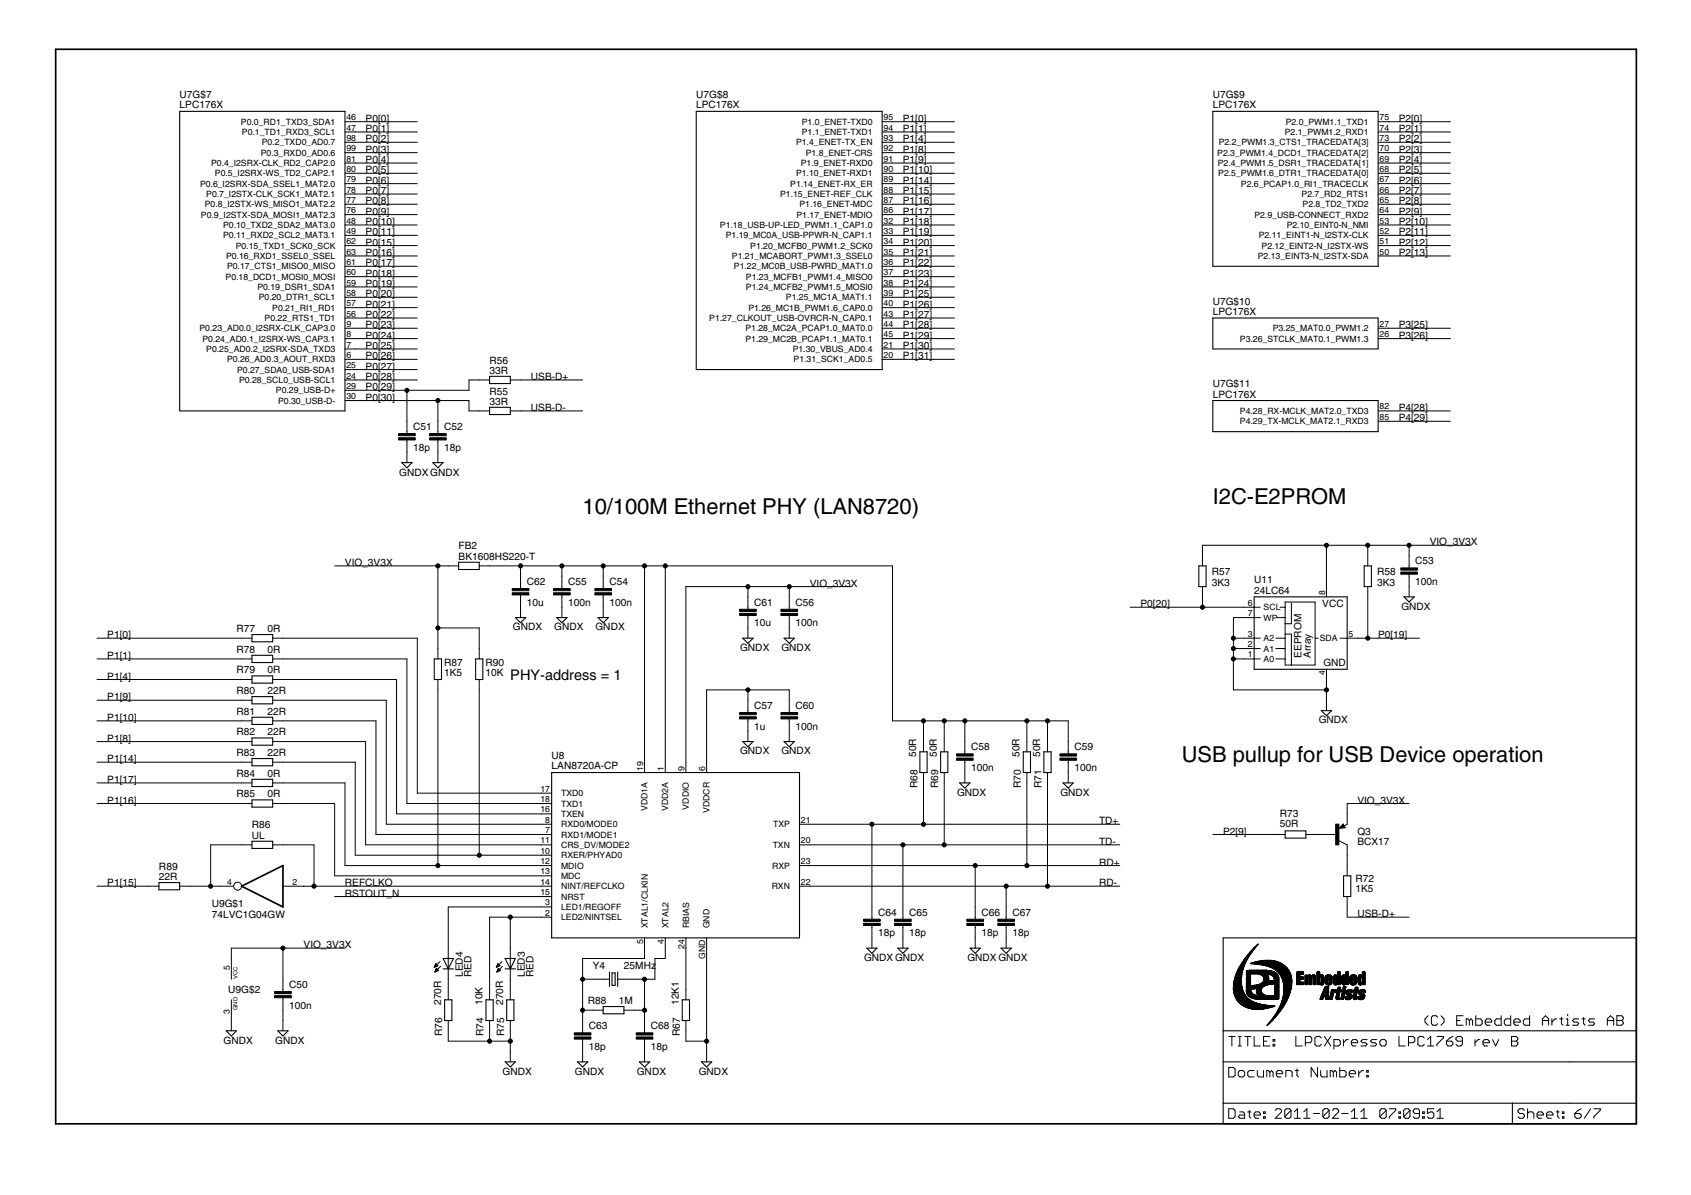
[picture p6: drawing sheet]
<svg xmlns="http://www.w3.org/2000/svg" width="297mm" height="210mm" viewBox="0 0 297 210" stroke-linecap="round" stroke-linejoin="round" font-family="sans-serif">
<defs><g id="words">
<g font-size="4.4">
<text x="213" y="88.5">I2C-E2PROM</text>
<text x="102.3" y="90.3">10/100M Ethernet PHY (LAN8720)</text>
<text x="207.6" y="133.9">USB pullup for USB Device operation</text>
</g>
<text font-size="3" x="89.6" y="119.4">PHY-address = 1</text>
<g font-size="2.1">
<text x="31.6" y="17.2">U7G$7</text>
<text x="122.3" y="17.2">U7G$8</text>
<text x="213" y="17.2">U7G$9</text>
<text x="31.6" y="19">LPC176X</text>
<text x="64.2" y="21.4">P0[0]</text>
<text x="64.2" y="23.2">P0[1]</text>
<text x="122.3" y="19">LPC176X</text>
<text x="158.6" y="21.4">P1[0]</text>
<text x="158.6" y="23.2">P1[1]</text>
<text x="213" y="19">LPC176X</text>
<text x="245.7" y="21.4">P2[0]</text>
<text x="245.7" y="23.2">P2[1]</text>
<text x="64.2" y="25">P0[2]</text>
<text x="64.2" y="26.8">P0[3]</text>
<text x="64.2" y="28.6">P0[4]</text>
<text x="158.6" y="25">P1[4]</text>
<text x="158.6" y="26.8">P1[8]</text>
<text x="158.6" y="28.6">P1[9]</text>
<text x="245.7" y="25">P2[2]</text>
<text x="245.7" y="26.8">P2[3]</text>
<text x="245.7" y="28.6">P2[4]</text>
<text x="64.2" y="30.4">P0[5]</text>
<text x="64.2" y="32.3">P0[6]</text>
<text x="64.2" y="34.1">P0[7]</text>
<text x="64.2" y="35.9">P0[8]</text>
<text x="158.6" y="30.4">P1[10]</text>
<text x="158.6" y="32.3">P1[14]</text>
<text x="158.6" y="34.1">P1[15]</text>
<text x="158.6" y="35.9">P1[16]</text>
<text x="245.7" y="30.4">P2[5]</text>
<text x="245.7" y="32.3">P2[6]</text>
<text x="245.7" y="34.1">P2[7]</text>
<text x="245.7" y="35.9">P2[8]</text>
<text x="64.2" y="37.7">P0[9]</text>
<text x="64.2" y="39.5">P0[10]</text>
<text x="64.2" y="41.3">P0[11]</text>
<text x="158.6" y="37.7">P1[17]</text>
<text x="158.6" y="39.5">P1[18]</text>
<text x="158.6" y="41.3">P1[19]</text>
<text x="245.7" y="37.7">P2[9]</text>
<text x="245.7" y="39.5">P2[10]</text>
<text x="245.7" y="41.3">P2[11]</text>
<text x="64.2" y="43.1">P0[15]</text>
<text x="64.2" y="45">P0[16]</text>
<text x="64.2" y="46.8">P0[17]</text>
<text x="158.6" y="43.1">P1[20]</text>
<text x="158.6" y="45">P1[21]</text>
<text x="158.6" y="46.8">P1[22]</text>
<text x="245.7" y="43.1">P2[12]</text>
<text x="245.7" y="45">P2[13]</text>
<text x="64.2" y="48.6">P0[18]</text>
<text x="64.2" y="50.4">P0[19]</text>
<text x="64.2" y="52.2">P0[20]</text>
<text x="158.6" y="48.6">P1[23]</text>
<text x="158.6" y="50.4">P1[24]</text>
<text x="158.6" y="52.2">P1[25]</text>
<text x="213" y="53.5">U7G$10</text>
<text x="64.2" y="54">P0[21]</text>
<text x="64.2" y="55.8">P0[22]</text>
<text x="64.2" y="57.7">P0[23]</text>
<text x="64.2" y="59.5">P0[24]</text>
<text x="158.6" y="54">P1[26]</text>
<text x="158.6" y="55.8">P1[27]</text>
<text x="158.6" y="57.7">P1[28]</text>
<text x="158.6" y="59.5">P1[29]</text>
<text x="213" y="55.3">LPC176X</text>
<text x="245.7" y="57.7">P3[25]</text>
<text x="245.7" y="59.5">P3[26]</text>
<text x="64.2" y="61.3">P0[25]</text>
<text x="64.2" y="63.1">P0[26]</text>
<text x="64.2" y="64.9">P0[27]</text>
<text x="86" y="65.6">33R</text>
<text x="86" y="63.9">R56</text>
<text x="158.6" y="61.3">P1[30]</text>
<text x="158.6" y="63.1">P1[31]</text>
<text x="64.2" y="66.7">P0[28]</text>
<text x="64.2" y="68.6">P0[29]</text>
<text x="64.2" y="70.4">P0[30]</text>
<text x="86" y="71.1">33R</text>
<text x="86" y="69.3">R55</text>
<text x="93.3" y="66.7">USB-D+</text>
<text x="213" y="69.8">LPC176X</text>
<text x="213" y="68">U7G$11</text>
<text x="72.6" y="75.5">C51</text>
<text x="78" y="75.5">C52</text>
<text x="93.3" y="72.2">USB-D-</text>
<text x="245.7" y="72.2">P4[28]</text>
<text x="245.7" y="74">P4[29]</text>
<text x="70.1" y="83.5">GNDXGNDX</text>
<text x="72.6" y="79.2">18p</text>
<text x="78" y="79.2">18p</text>
<text x="251.2" y="95.8">VIO_3V3X</text>
<text x="60.6" y="99.4">VIO_3V3X</text>
<text x="80.6" y="98.3">BK1608HS220-T</text>
<text x="80.6" y="96.5">FB2</text>
<text x="212.9" y="101.1">R57</text>
<text x="241.9" y="101.1">R58</text>
<text x="248.6" y="99.1">C53</text>
<text x="92.5" y="106.4">10u</text>
<text x="92.5" y="102.8">C62</text>
<text x="99.8" y="106.4">100n</text>
<text x="99.8" y="102.8">C55</text>
<text x="107.1" y="106.4">100n</text>
<text x="107.1" y="102.8">C54</text>
<text x="132.5" y="106.4">C61</text>
<text x="139.7" y="106.4">C56</text>
<text x="142.3" y="103">VIO_3V3X</text>
<text x="200.3" y="106.7">P0[20]</text>
<text x="212.9" y="102.9">3K3</text>
<text x="220.3" y="104.3">24LC64</text>
<text x="220.3" y="102.5">U11</text>
<text x="232.3" y="106.7">VCC</text>
<text x="241.9" y="102.9">3K3</text>
<text x="246.2" y="107.1">GNDX</text>
<text x="248.6" y="102.8">100n</text>
<text x="18.9" y="112.1">P1[0]</text>
<text x="41.5" y="111">R77</text>
<text x="47" y="111">0R</text>
<text x="90.1" y="110.7">GNDX</text>
<text x="97.3" y="110.7">GNDX</text>
<text x="104.6" y="110.7">GNDX</text>
<text x="132.5" y="110">10u</text>
<text x="139.7" y="110">100n</text>
<text x="242.1" y="112.1">P0[19]</text>
<text x="18.9" y="115.7">P1[1]</text>
<text x="18.9" y="119.4">P1[4]</text>
<text x="41.5" y="114.7">R78</text>
<text x="41.5" y="118.3">R79</text>
<text x="47" y="114.6">0R</text>
<text x="47" y="118.3">0R</text>
<text x="78" y="118.8">1K5</text>
<text x="78" y="117">R87</text>
<text x="85.3" y="118.8">10K</text>
<text x="85.3" y="117">R90</text>
<text x="130" y="114.4">GNDX</text>
<text x="137.3" y="114.4">GNDX</text>
<text x="228.6" y="115.6" transform="rotate(-90 228.6 115.6)">EEPROM</text>
<text x="230.3" y="115.6" transform="rotate(-90 230.3 115.6)">Array</text>
<text x="232.5" y="117">GND</text>
<text x="18.9" y="123">P1[9]</text>
<text x="41.5" y="121.9">R80</text>
<text x="41.5" y="125.6">R81</text>
<text x="47" y="121.9">22R</text>
<text x="47" y="125.5">22R</text>
<text x="132.5" y="124.5">C57</text>
<text x="139.7" y="124.5">C60</text>
<text x="18.9" y="130.3">P1[8]</text>
<text x="18.9" y="126.6">P1[10]</text>
<text x="41.5" y="129.2">R82</text>
<text x="47" y="129.2">22R</text>
<text x="132.5" y="128.2">1u</text>
<text x="139.7" y="128.2">100n</text>
<text x="170.6" y="131.8">C58</text>
<text x="188.7" y="131.8">C59</text>
<text x="231.6" y="127.1">GNDX</text>
<text x="18.9" y="133.9">P1[14]</text>
<text x="18.9" y="137.5">P1[17]</text>
<text x="41.5" y="132.8">R83</text>
<text x="41.5" y="136.4">R84</text>
<text x="47" y="132.8">22R</text>
<text x="47" y="136.4">0R</text>
<text x="96.9" y="135.2">LAN8720A-CP</text>
<text x="96.9" y="133.3">U8</text>
<text x="130" y="132.5">GNDX</text>
<text x="137.3" y="132.5">GNDX</text>
<text x="161" y="133" transform="rotate(-90 161 133)">50R</text>
<text x="164.6" y="133" transform="rotate(-90 164.6 133)">50R</text>
<text x="170.6" y="135.4">100n</text>
<text x="179.1" y="133" transform="rotate(-90 179.1 133)">50R</text>
<text x="182.7" y="133" transform="rotate(-90 182.7 133)">50R</text>
<text x="188.7" y="135.4">100n</text>
<text x="18.9" y="141.1">P1[16]</text>
<text x="41.5" y="140.1">R85</text>
<text x="47" y="140.1">0R</text>
<text x="161.2" y="138.4" transform="rotate(-90 161.2 138.4)">R68</text>
<text x="164.8" y="138.4" transform="rotate(-90 164.8 138.4)">R69</text>
<text x="168.1" y="139.8">GNDX</text>
<text x="179.3" y="138.4" transform="rotate(-90 179.3 138.4)">R70</text>
<text x="182.9" y="138.4" transform="rotate(-90 182.9 138.4)">R71</text>
<text x="186.3" y="139.8">GNDX</text>
<text x="224.8" y="143.5">R73</text>
<text x="238.4" y="141.1">VIO_3V3X</text>
<text x="44.3" y="147.3">UL</text>
<text x="44.3" y="145.5">R86</text>
<text x="193.1" y="144.8">TD+</text>
<text x="193.1" y="148.4">TD-</text>
<text x="214.9" y="146.6">P2[9]</text>
<text x="224.8" y="145.3">50R</text>
<text x="238.4" y="148.4">BCX17</text>
<text x="238.4" y="146.6">Q3</text>
<text x="18.9" y="155.7">P1[15]</text>
<text x="27.9" y="154.6">22R</text>
<text x="27.9" y="152.8">R89</text>
<text x="60.6" y="155.7">REFCLKO</text>
<text x="193.1" y="152">RD+</text>
<text x="193.1" y="155.7">RD-</text>
<text x="238.1" y="155">R72</text>
<text x="37.2" y="161.3">74LVC1G04GW</text>
<text x="37.2" y="159.4">U9G$1</text>
<text x="60.6" y="157.5">RSTOUT_N</text>
<text x="154.2" y="160.8">C64</text>
<text x="159.7" y="160.8">C65</text>
<text x="172.4" y="160.8">C66</text>
<text x="177.8" y="160.8">C67</text>
<text x="238.1" y="156.7">1K5</text>
<text x="238.4" y="161.1">USB-D+</text>
<text x="53.3" y="166.5">VIO_3V3X</text>
<text x="154.2" y="164.5">18p</text>
<text x="159.7" y="164.5">18p</text>
<text x="172.4" y="164.5">18p</text>
<text x="177.8" y="164.5">18p</text>
<text x="50.8" y="173.5">C50</text>
<text x="81.3" y="171.6" transform="rotate(-90 81.3 171.6)">LED4</text>
<text x="82.8" y="171.6" transform="rotate(-90 82.8 171.6)">RED</text>
<text x="92.2" y="171.6" transform="rotate(-90 92.2 171.6)">LED3</text>
<text x="93.7" y="171.6" transform="rotate(-90 93.7 171.6)">RED</text>
<text x="104.2" y="170.2">Y4</text>
<text x="109.6" y="170.2">25MHz</text>
<text x="151.8" y="168.8">GNDXGNDX</text>
<text x="169.9" y="168.8">GNDXGNDX</text>
<text x="40.1" y="174.4">U9G$2</text>
<text x="50.8" y="177.2">100n</text>
<text x="77.5" y="176.5" transform="rotate(-90 77.5 176.5)">270R</text>
<text x="84.7" y="176.5" transform="rotate(-90 84.7 176.5)">10K</text>
<text x="88.4" y="176.5" transform="rotate(-90 88.4 176.5)">270R</text>
<text x="103.2" y="176.4">R88</text>
<text x="108.7" y="176.3">1M</text>
<text x="119.2" y="176.5" transform="rotate(-90 119.2 176.5)">12K1</text>
<text x="39.3" y="183.3">GNDX</text>
<text x="48.3" y="183.3">GNDX</text>
<text x="77.7" y="182" transform="rotate(-90 77.7 182)">R76</text>
<text x="84.9" y="182" transform="rotate(-90 84.9 182)">R74</text>
<text x="88.6" y="182" transform="rotate(-90 88.6 182)">R75</text>
<text x="103.4" y="184.4">18p</text>
<text x="103.4" y="180.8">C63</text>
<text x="114.3" y="184.4">18p</text>
<text x="114.3" y="180.8">C68</text>
<text x="119.4" y="182" transform="rotate(-90 119.4 182)">R67</text>
<text x="88.3" y="188.8">GNDX</text>
<text x="101" y="188.8">GNDX</text>
<text x="111.9" y="188.8">GNDX</text>
<text x="122.8" y="188.8">GNDX</text>
</g>
<g font-size="1.8">
<text x="42.3" y="21.9">P0.0_RD1_TXD3_SDA1</text>
<text x="42.5" y="23.7">P0.1_TD1_RXD3_SCL1</text>
<text x="60.8" y="21.1">46</text>
<text x="60.8" y="22.9">47</text>
<text x="140.9" y="21.9">P1.0_ENET-TXD0</text>
<text x="140.9" y="23.7">P1.1_ENET-TXD1</text>
<text x="155.2" y="21.1">95</text>
<text x="155.2" y="22.9">94</text>
<text x="225.7" y="23.7">P2.1_PWM1.2_RXD1</text>
<text x="225.8" y="21.9">P2.0_PWM1.1_TXD1</text>
<text x="242.3" y="21.1">75</text>
<text x="242.3" y="22.9">74</text>
<text x="37.1" y="29.2">P0.4_I2SRX-CLK_RD2_CAP2.0</text>
<text x="45.8" y="27.3">P0.3_RXD0_AD0.6</text>
<text x="46" y="25.5">P0.2_TXD0_AD0.7</text>
<text x="60.8" y="24.7">98</text>
<text x="60.8" y="26.6">99</text>
<text x="60.8" y="28.4">81</text>
<text x="139.8" y="25.5">P1.4_ENET-TX_EN</text>
<text x="140.7" y="29.2">P1.9_ENET-RXD0</text>
<text x="141.5" y="27.3">P1.8_ENET-CRS</text>
<text x="155.2" y="24.7">93</text>
<text x="155.2" y="26.6">92</text>
<text x="155.2" y="28.4">91</text>
<text x="213.8" y="27.3">P2.3_PWM1.4_DCD1_TRACEDATA[2]</text>
<text x="213.9" y="29.2">P2.4_PWM1.5_DSR1_TRACEDATA[1]</text>
<text x="214.1" y="25.5">P2.2_PWM1.3_CTS1_TRACEDATA[3]</text>
<text x="242.3" y="24.7">73</text>
<text x="242.3" y="26.6">70</text>
<text x="242.3" y="28.4">69</text>
<text x="35.1" y="32.8">P0.6_I2SRX-SDA_SSEL1_MAT2.0</text>
<text x="36.2" y="34.6">P0.7_I2STX-CLK_SCK1_MAT2.1</text>
<text x="37.8" y="31">P0.5_I2SRX-WS_TD2_CAP2.1</text>
<text x="60.8" y="30.2">80</text>
<text x="60.8" y="32">79</text>
<text x="60.8" y="33.8">78</text>
<text x="60.8" y="35.6">77</text>
<text x="137" y="34.6">P1.15_ENET-REF_CLK</text>
<text x="138.8" y="32.8">P1.14_ENET-RX_ER</text>
<text x="139.8" y="31">P1.10_ENET-RXD1</text>
<text x="155.2" y="30.2">90</text>
<text x="155.2" y="32">89</text>
<text x="155.2" y="33.8">88</text>
<text x="155.2" y="35.6">87</text>
<text x="214" y="31">P2.5_PWM1.6_DTR1_TRACEDATA[0]</text>
<text x="218" y="32.8">P2.6_PCAP1.0_RI1_TRACECLK</text>
<text x="228.6" y="34.6">P2.7_RD2_RTS1</text>
<text x="242.3" y="30.2">68</text>
<text x="242.3" y="32">67</text>
<text x="242.3" y="33.8">66</text>
<text x="242.3" y="35.6">65</text>
<text x="35.3" y="38.2">P0.9_I2STX-SDA_MOSI1_MAT2.3</text>
<text x="36" y="36.4">P0.8_I2STX-WS_MISO1_MAT2.2</text>
<text x="39.2" y="40.1">P0.10_TXD2_SDA2_MAT3.0</text>
<text x="39.2" y="41.9">P0.11_RXD2_SCL2_MAT3.1</text>
<text x="60.8" y="37.4">76</text>
<text x="60.8" y="39.3">48</text>
<text x="60.8" y="41.1">49</text>
<text x="126.5" y="40.1">P1.18_USB-UP-LED_PWM1.1_CAP1.0</text>
<text x="127.5" y="41.9">P1.19_MC0A_USB-PPWR-N_CAP1.1</text>
<text x="139.9" y="38.2">P1.17_ENET-MDIO</text>
<text x="140.4" y="36.4">P1.16_ENET-MDC</text>
<text x="155.2" y="37.4">86</text>
<text x="155.2" y="39.3">32</text>
<text x="155.2" y="41.1">33</text>
<text x="220.3" y="38.2">P2.9_USB-CONNECT_RXD2</text>
<text x="221.1" y="41.9">P2.11_EINT1-N_I2STX-CLK</text>
<text x="226" y="40.1">P2.10_EINT0-N_NMI</text>
<text x="228.8" y="36.4">P2.8_TD2_TXD2</text>
<text x="242.3" y="37.4">64</text>
<text x="242.3" y="39.3">53</text>
<text x="242.3" y="41.1">52</text>
<text x="39.7" y="45.5">P0.16_RXD1_SSEL0_SSEL</text>
<text x="39.9" y="47.3">P0.17_CTS1_MISO0_MISO</text>
<text x="41.4" y="43.7">P0.15_TXD1_SCK0_SCK</text>
<text x="60.8" y="42.9">62</text>
<text x="60.8" y="44.7">63</text>
<text x="60.8" y="46.5">61</text>
<text x="128.6" y="45.5">P1.21_MCABORT_PWM1.3_SSEL0</text>
<text x="128.9" y="47.3">P1.22_MC0B_USB-PWRD_MAT1.0</text>
<text x="131.8" y="43.7">P1.20_MCFB0_PWM1.2_SCK0</text>
<text x="155.2" y="42.9">34</text>
<text x="155.2" y="44.7">35</text>
<text x="155.2" y="46.5">36</text>
<text x="220.9" y="45.5">P2.13_EINT3-N_I2STX-SDA</text>
<text x="221.6" y="43.7">P2.12_EINT2-N_I2STX-WS</text>
<text x="242.3" y="42.9">51</text>
<text x="242.3" y="44.7">50</text>
<text x="39.6" y="49.1">P0.18_DCD1_MOSI0_MOSI</text>
<text x="45.2" y="50.9">P0.19_DSR1_SDA1</text>
<text x="45.5" y="52.8">P0.20_DTR1_SCL1</text>
<text x="60.8" y="48.3">60</text>
<text x="60.8" y="50.2">59</text>
<text x="60.8" y="52">58</text>
<text x="60.8" y="53.8">57</text>
<text x="131" y="49.1">P1.23_MCFB1_PWM1.4_MISO0</text>
<text x="131" y="50.9">P1.24_MCFB2_PWM1.5_MOSI0</text>
<text x="138.1" y="52.8">P1.25_MC1A_MAT1.1</text>
<text x="155.2" y="48.3">37</text>
<text x="155.2" y="50.2">38</text>
<text x="155.2" y="52">39</text>
<text x="155.2" y="53.8">40</text>
<text x="35" y="58.2">P0.23_AD0.0_I2SRX-CLK_CAP3.0</text>
<text x="46.5" y="56.4">P0.22_RTS1_TD1</text>
<text x="47.8" y="54.6">P0.21_RI1_RD1</text>
<text x="60.8" y="55.6">56</text>
<text x="60.8" y="57.4">9</text>
<text x="60.8" y="59.2">8</text>
<text x="124.6" y="56.4">P1.27_CLKOUT_USB-OVRCR-N_CAP0.1</text>
<text x="130.9" y="58.2">P1.28_MC2A_PCAP1.0_MAT0.0</text>
<text x="131.5" y="54.6">P1.26_MC1B_PWM1.6_CAP0.0</text>
<text x="155.2" y="55.6">43</text>
<text x="155.2" y="57.4">44</text>
<text x="155.2" y="59.2">45</text>
<text x="223.6" y="58.2">P3.25_MAT0.0_PWM1.2</text>
<text x="242.3" y="57.4">27</text>
<text x="242.3" y="59.2">26</text>
<text x="35.6" y="60">P0.24_AD0.1_I2SRX-WS_CAP3.1</text>
<text x="36.2" y="61.8">P0.25_AD0.2_I2SRX-SDA_TXD3</text>
<text x="39.9" y="63.6">P0.26_AD0.3_AOUT_RXD3</text>
<text x="41.7" y="65.5">P0.27_SDA0_USB-SDA1</text>
<text x="60.8" y="61">7</text>
<text x="60.8" y="62.9">6</text>
<text x="60.8" y="64.7">25</text>
<text x="130.9" y="60">P1.29_MC2B_PCAP1.1_MAT0.1</text>
<text x="139.2" y="61.8">P1.30_VBUS_AD0.4</text>
<text x="139.4" y="63.6">P1.31_SCK1_AD0.5</text>
<text x="155.2" y="61">21</text>
<text x="155.2" y="62.9">20</text>
<text x="217.8" y="60">P3.26_STCLK_MAT0.1_PWM1.3</text>
<text x="42" y="67.3">P0.28_SCL0_USB-SCL1</text>
<text x="48.5" y="69.1">P0.29_USB-D+</text>
<text x="48.8" y="70.9">P0.30_USB-D-</text>
<text x="60.8" y="66.5">24</text>
<text x="60.8" y="68.3">29</text>
<text x="60.8" y="70.1">30</text>
<text x="242.3" y="71.9">82</text>
<text x="217.8" y="72.7">P4.28_RX-MCLK_MAT2.0_TXD3</text>
<text x="217.8" y="74.5">P4.29_TX-MCLK_MAT2.1_RXD3</text>
<text x="242.3" y="73.7">85</text>
<text x="219.2" y="106.4">6</text>
<text x="222" y="107.2">SCL</text>
<text x="232.8" y="104.6" transform="rotate(-90 232.8 104.6)">8</text>
<text x="219.2" y="113.7">2</text>
<text x="219.2" y="111.9">3</text>
<text x="219.2" y="108.2">7</text>
<text x="222" y="112.7">A2</text>
<text x="222" y="109">WP</text>
<text x="231.8" y="112.6">SDA</text>
<text x="236.9" y="111.9">5</text>
<text x="219.2" y="115.5">1</text>
<text x="222" y="116.3">A0</text>
<text x="222" y="114.5">A1</text>
<text x="232.8" y="118.7" transform="rotate(-90 232.8 118.7)">4</text>
<text x="113" y="135.4" transform="rotate(-90 113 135.4)">19</text>
<text x="116.6" y="135.4" transform="rotate(-90 116.6 135.4)">1</text>
<text x="120.2" y="135.4" transform="rotate(-90 120.2 135.4)">9</text>
<text x="123.9" y="135.4" transform="rotate(-90 123.9 135.4)">6</text>
<text x="94.9" y="139.1">17</text>
<text x="94.9" y="140.9">18</text>
<text x="94.9" y="142.7">16</text>
<text x="98.6" y="139.9">TXD0</text>
<text x="98.6" y="141.7">TXD1</text>
<text x="98.6" y="143.5">TXEN</text>
<text x="113.8" y="142.4" transform="rotate(-90 113.8 142.4)">VDD1A</text>
<text x="117.4" y="142.4" transform="rotate(-90 117.4 142.4)">VDD2A</text>
<text x="121" y="142.2" transform="rotate(-90 121 142.2)">VDDIO</text>
<text x="124.6" y="142.8" transform="rotate(-90 124.6 142.8)">VDDCR</text>
<text x="94.9" y="148.1">11</text>
<text x="94.9" y="150">10</text>
<text x="95.8" y="144.5">8</text>
<text x="95.8" y="146.3">7</text>
<text x="98.6" y="145.3">RXD0/MODE0</text>
<text x="98.6" y="147.1">RXD1/MODE1</text>
<text x="98.6" y="148.9">CRS_DV/MODE2</text>
<text x="135.7" y="148.9">TXN</text>
<text x="135.8" y="145.3">TXP</text>
<text x="140.7" y="144.5">21</text>
<text x="140.7" y="148.1">20</text>
<text x="39.9" y="155.4">4</text>
<text x="51.4" y="155.4">2</text>
<text x="94.9" y="151.8">12</text>
<text x="94.9" y="153.6">13</text>
<text x="94.9" y="155.4">14</text>
<text x="98.6" y="150.8">RXER/PHYAD0</text>
<text x="98.6" y="152.6">MDIO</text>
<text x="98.6" y="154.4">MDC</text>
<text x="135.6" y="152.6">RXP</text>
<text x="140.7" y="151.8">23</text>
<text x="140.7" y="155.4">22</text>
<text x="94.9" y="157.2">15</text>
<text x="95.8" y="159">3</text>
<text x="95.8" y="160.9">2</text>
<text x="98.6" y="156.2">NINT/REFCLKO</text>
<text x="98.6" y="158">NRST</text>
<text x="98.6" y="159.8">LED1/REGOFF</text>
<text x="98.6" y="161.6">LED2/NINTSEL</text>
<text x="135.6" y="156.2">RXN</text>
<text x="113" y="165.8" transform="rotate(-90 113 165.8)">5</text>
<text x="113.8" y="163.1" transform="rotate(-90 113.8 163.1)">XTAL1/CLKIN</text>
<text x="116.6" y="165.8" transform="rotate(-90 116.6 165.8)">4</text>
<text x="117.4" y="163.1" transform="rotate(-90 117.4 163.1)">XTAL2</text>
<text x="120.2" y="166.7" transform="rotate(-90 120.2 166.7)">24</text>
<text x="121" y="163.1" transform="rotate(-90 121 163.1)">RBIAS</text>
<text x="124.7" y="163.1" transform="rotate(-90 124.7 163.1)">GND</text>
<text x="40.4" y="170.3" transform="rotate(-90 40.4 170.3)">5</text>
<text x="123.9" y="168.4" transform="rotate(-90 123.9 168.4)">GND</text>
<text x="40.4" y="178.1" transform="rotate(-90 40.4 178.1)">3</text>
</g>
<g font-size="1.2">
<text x="41.7" y="172" transform="rotate(-90 41.7 172)">VCC</text>
<text x="41.7" y="177.4" transform="rotate(-90 41.7 177.4)">GND</text>
</g>
</g></defs>
<g fill="#000" stroke="#000" stroke-width=".18">
<path d="M60.6 21.4h1.8zM60.6 23.2h1.8zM60.6 25h1.8zM60.6 26.8h1.8zM60.6 28.6h1.8zM60.6 30.4h1.8zM60.6 32.3h1.8zM60.6 34.1h1.8zM60.6 35.9h1.8zM60.6 37.7h1.8zM60.6 39.5h1.8zM62.4 21.4h10.9z"/>
<path d="M62.4 23.2h10.9zM62.4 25h10.9zM62.4 26.8h10.9zM62.4 28.6h10.9zM62.4 30.4h10.9zM62.4 32.3h10.9zM62.4 34.1h10.9zM62.4 35.9h10.9zM62.4 37.7h10.9zM62.4 39.5h10.9zM155 21.4h1.8zM155 23.2h1.8z"/>
<path d="M155 25h1.8zM155 26.8h1.8zM155 28.6h1.8zM155 30.4h1.8zM155 32.3h1.8zM155 34.1h1.8zM155 35.9h1.8zM155 37.7h1.8zM155 39.5h1.8zM156.8 21.4h10.9zM156.8 23.2h10.9zM156.8 25h10.9z"/>
<path d="M156.8 26.8h10.9zM156.8 28.6h10.9zM156.8 30.4h10.9zM156.8 32.3h10.9zM156.8 34.1h10.9zM156.8 35.9h10.9zM156.8 37.7h10.9zM156.8 39.5h10.9zM242.1 21.4h1.8zM242.1 23.2h1.8zM242.1 25h1.8zM242.1 26.8h1.8z"/>
<path d="M242.1 28.6h1.8zM242.1 30.4h1.8zM242.1 32.3h1.8zM242.1 34.1h1.8zM242.1 35.9h1.8zM242.1 37.7h1.8zM242.1 39.5h1.8zM243.9 21.4h10.9zM243.9 23.2h10.9zM243.9 25h10.9zM243.9 26.8h10.9zM243.9 28.6h10.9z"/>
<path d="M243.9 30.4h10.9zM243.9 32.3h10.9zM243.9 34.1h10.9zM243.9 35.9h10.9zM243.9 37.7h10.9zM243.9 39.5h10.9zM60.6 41.3h1.8zM60.6 43.1h1.8zM60.6 45h1.8zM60.6 46.8h1.8zM60.6 48.6h1.8zM60.6 50.4h1.8z"/>
<path d="M60.6 52.2h1.8zM60.6 54h1.8zM60.6 55.9h1.8zM60.6 57.7h1.8zM60.6 59.5h1.8zM62.4 41.3h10.9zM62.4 43.1h10.9zM62.4 45h10.9zM62.4 46.8h10.9zM62.4 48.6h10.9zM62.4 50.4h10.9zM62.4 52.2h10.9z"/>
<path d="M62.4 54h10.9zM62.4 55.9h10.9zM62.4 57.7h10.9zM62.4 59.5h10.9zM155 41.3h1.8zM155 43.1h1.8zM155 45h1.8zM155 46.8h1.8zM155 48.6h1.8zM155 50.4h1.8zM155 52.2h1.8zM155 54h1.8z"/>
<path d="M155 55.9h1.8zM155 57.7h1.8zM155 59.5h1.8zM156.8 41.3h10.9zM156.8 43.1h10.9zM156.8 45h10.9zM156.8 46.8h10.9zM156.8 48.6h10.9zM156.8 50.4h10.9zM156.8 52.2h10.9zM156.8 54h10.9zM156.8 55.9h10.9z"/>
<path d="M156.8 57.7h10.9zM156.8 59.5h10.9zM242.1 41.3h1.8zM242.1 43.1h1.8zM242.1 45h1.8zM242.1 57.7h1.8zM242.1 59.5h1.8zM243.9 57.7h10.9zM243.9 59.5h10.9zM243.9 41.3h10.9zM243.9 43.1h10.9zM243.9 45h10.9z"/>
<path d="M60.6 61.3h1.8zM60.6 63.1h1.8zM60.6 64.9h1.8zM60.6 66.7h1.8zM60.6 68.6h1.8zM60.6 70.4h1.8zM62.4 61.3h10.9zM62.4 63.1h10.9zM62.4 64.9h10.9zM62.4 66.7h10.9zM62.4 68.6h9.1zM62.4 70.4h14.5z"/>
<path d="M71.5 74v1.8zM71.5 77.6v1.8zM71.5 75.8v.4zM71.5 77.3v.3zM71.5 79.4v1.9zM71.5 68.6v5.4zM71.5 68.6h10.9zM76.9 74v1.8zM76.9 77.6v1.8zM76.9 75.8v.4zM76.9 77.3v.3zM76.9 79.4v1.9z"/>
<path d="M76.9 70.4v3.6zM82.4 66.7v1.9zM82.4 66.7h1.8zM82.4 70.4v1.8zM76.9 70.4h5.5zM84.2 72.2h1.8zM84.2 66.7h1.8zM82.4 72.2h1.8zM89.6 72.2h1.8zM89.6 66.7h1.8zM91.4 66.7h10.9zM91.4 72.2h10.9z"/>
<path d="M155 61.3h1.8zM155 63.1h1.8zM156.8 61.3h10.9zM156.8 63.1h10.9zM242.1 72.2h1.8zM242.1 74h1.8zM243.9 72.2h10.9zM243.9 74h10.9zM58.8 99.4h18.1zM76.9 99.4v10.9zM78.7 99.4h1.9zM76.9 99.4h1.8z"/>
<path d="M84.2 99.4h1.8zM86 99.4h5.4zM91.4 99.4v1.8zM98.7 99.4v1.8zM91.4 99.4h7.3zM106 99.4v1.8zM98.7 99.4h7.3zM106 99.4h7.2zM113.2 99.4h3.7zM116.9 99.4h39.9zM211.2 97.6v1.8zM211.2 95.8v1.8z"/>
<path d="M233 95.8h7.3zM211.2 95.8h21.8zM240.3 97.6v1.8zM240.3 95.8v1.8zM240.3 95.8h7.2zM247.5 97.6v1.8zM247.5 99.4v.4zM247.5 95.8v1.8zM247.5 95.8h10.9zM42.4 112.1h1.9zM42.4 115.7h1.9zM42.4 119.4h1.9z"/>
<path d="M17 112.1h25.4zM17 115.7h25.4zM17 119.4h25.4zM47.9 112.1h1.8zM47.9 115.7h1.8zM47.9 119.4h1.8zM49.7 119.4h20zM49.7 115.7h21.8zM49.7 112.1h23.6zM69.7 119.4v23.6zM71.5 115.7v25.4zM73.3 112.1v27.2z"/>
<path d="M76.9 113.9v1.8zM76.9 110.3v3.6zM84.2 113.9v1.8zM84.2 110.3v3.6zM76.9 110.3h7.3zM91.4 101.2v1.8zM91.4 104.8v1.9zM91.4 103v.4zM91.4 104.5v.3zM91.4 106.7v1.8zM98.7 101.2v1.8zM98.7 104.8v1.9z"/>
<path d="M98.7 103v.4zM98.7 104.5v.3zM98.7 106.7v1.8zM106 101.2v1.8zM106 104.8v1.9zM106 103v.4zM106 104.5v.3zM106 106.7v1.8zM120.5 103v30.9zM131.4 104.8v1.9zM131.4 108.5v1.8zM131.4 106.7v.3z"/>
<path d="M131.4 108.1v.4zM131.4 110.3v1.8zM131.4 103v1.8zM120.5 103h10.9zM138.6 104.8v1.9zM138.6 108.5v1.8zM138.6 106.7v.3zM138.6 108.1v.4zM138.6 110.3v1.8zM131.4 103h7.2zM138.6 103v1.8zM138.6 103h10.9z"/>
<path d="M211.2 103v1.8zM198.5 106.7h12.7zM211.2 104.8v1.9zM216.7 108.5v3.6zM216.7 112.1v1.8zM216.7 113.9v1.8zM216.7 115.7v5.5zM218.5 106.7h1.8zM218.5 115.7h1.8zM218.5 113.9h1.8zM218.5 112.1h1.8zM218.5 108.5h1.8z"/>
<path d="M211.2 106.7h7.3zM216.7 108.5h1.8zM216.7 112.1h1.8zM216.7 113.9h1.8zM216.7 115.7h1.8zM220.3 112.1h1.1zM220.3 113.9h1.1zM220.3 115.7h1.1zM220.3 106.7h1.1zM220.3 108.5h1.1zM224.1 112.1h1.6zM224.1 113.9h1.6z"/>
<path d="M224.1 115.7h1.6zM224.3 108.5h1.4zM224.8 106.7h.9zM225.7 105.7h5.3zM225.7 115.7v1.1zM225.7 113.9v1.8zM225.7 112.1v1.8zM225.7 111.4v.7zM225.7 109.6v1.8zM225.7 108.5v1.1zM225.7 106.7v1.8zM225.7 105.7v1z"/>
<path d="M225.7 109.6h1.1zM225.7 111.4h1.1zM225.7 116.8h1.1zM226.8 105.9v3.7zM226.8 111.4v5.4zM231 105.7v6.4zM231 112.1v4.7zM226.8 116.8h4.2zM231 112.1h.6zM233 103v1.8zM233 117.6v1.8zM233 95.8v7.2z"/>
<path d="M235.4 112.1h1.2zM236.6 112.1h1.8zM238.4 112.1h1.9zM240.3 103v1.8zM240.3 112.1h9zM240.3 104.8v7.3zM247.5 101.2v1.8zM247.5 100.9v.3zM247.5 103v1.8zM42.4 123h1.9zM42.4 126.6h1.9zM42.4 130.3h1.9z"/>
<path d="M42.4 133.9h1.9zM42.4 137.5h1.9zM17 130.3h25.4zM17 123h25.4zM17 126.6h25.4zM17 133.9h25.4zM17 137.5h25.4zM47.9 123h1.8zM47.9 126.6h1.8zM47.9 130.3h1.8zM47.9 133.9h1.8zM47.9 137.5h1.8z"/>
<path d="M49.7 137.5h10.9zM49.7 133.9h12.7zM49.7 130.3h14.5zM49.7 126.6h16.3zM60.6 137.5v14.5zM62.4 133.9v16.3zM64.2 130.3v18.1zM66 126.6v20zM49.7 123h18.2zM73.3 139.3h21.8zM76.9 119.4v1.8zM76.9 121.2v30.8z"/>
<path d="M84.2 119.4v1.8zM84.2 121.2v29zM95.1 139.3h1.8zM113.2 133.9v1.8zM113.2 99.4v34.5zM116.9 133.9v1.8zM116.9 99.4v34.5zM120.5 133.9v1.8zM124.1 133.9v1.8zM124.1 121.2v12.7zM124.1 121.2h7.3zM131.4 123v1.8z"/>
<path d="M131.4 126.6v1.8zM131.4 124.8v.4zM131.4 126.3v.3zM131.4 128.4v1.9zM131.4 121.2v1.8zM131.4 121.2h7.2zM138.6 123v1.8zM138.6 126.6v1.8zM138.6 124.8v.4zM138.6 126.3v.3zM138.6 128.4v1.9zM138.6 121.2v1.8z"/>
<path d="M156.8 99.4v27.2zM162.2 130.3v1.8zM162.2 135.7v1.8zM162.2 126.6v3.7zM156.8 126.6h5.4zM165.9 130.3v1.8zM165.9 135.7v1.8zM162.2 126.6h3.7zM165.9 126.6v3.7zM169.5 130.3v1.8zM169.5 133.9v1.8zM169.5 132.1v.3z"/>
<path d="M169.5 133.5v.4zM169.5 135.7v1.8zM165.9 126.6h3.6zM169.5 126.6v3.7zM180.4 130.3v1.8zM180.4 135.7v1.8zM169.5 126.6h10.9zM180.4 126.6v3.7zM184 130.3v1.8zM184 135.7v1.8zM180.4 126.6h3.6zM184 126.6v3.7z"/>
<path d="M187.6 130.3v1.8zM187.6 133.9v1.8zM187.6 132.1v.3zM187.6 133.5v.4zM187.6 135.7v1.8zM187.6 126.6v3.7zM184 126.6h3.6zM216.7 121.2h16.3zM233 123v1.8zM233 121.2v1.8zM233 119.4v1.8zM26.1 155.7h1.8z"/>
<path d="M17 155.7h9.1zM31.6 155.7h1.8zM33.4 155.7h3.6zM37 148.4h5.4zM37 148.4v7.3zM38.8 155.7h2.2zM37 155.7h1.8zM42.4 141.1h1.9zM42.4 148.4h1.9zM17 141.1h25.4zM47.9 141.1h1.8zM47.9 148.4h1.8z"/>
<path d="M49.7 141.1h9.1zM49.7 155.7h3.6zM53.3 155.7h1.9zM49.7 148.4h5.5zM55.2 148.4v7.3zM58.8 141.1v12.7zM58.8 153.8h36.3zM60.6 152h16.3zM62.4 150.2h21.8zM64.2 148.4h30.9zM66 146.6h29.1zM67.9 123v21.8z"/>
<path d="M69.7 143h25.4zM71.5 141.1h23.6zM76.9 152h18.2zM78.7 159.3v7.2zM84.2 150.2h10.9zM95.1 141.1h1.8zM95.1 143h1.8zM95.1 144.8h1.8zM95.1 146.6h1.8zM95.1 148.4h1.8zM95.1 150.2h1.8zM95.1 152h1.8z"/>
<path d="M95.1 153.8h1.8zM95.1 155.7h1.8zM95.1 157.5h1.8zM95.1 159.3h1.8zM58.8 157.5h36.3zM78.7 159.3h16.4zM67.9 144.8h27.2zM55.2 155.7h39.9zM140.4 144.8h1.9zM140.4 152h1.9zM140.4 148.4h1.9zM140.4 155.7h1.9z"/>
<path d="M142.3 144.8h10.9zM142.3 148.4h16.3zM142.3 152h29zM142.3 155.7h34.4zM153.2 159.3v1.8zM153.2 144.8h9zM153.2 144.8v14.5zM158.6 159.3v1.8zM158.6 148.4h7.3zM158.6 148.4v10.9zM162.2 137.5v7.3zM162.2 144.8h34.5z"/>
<path d="M165.9 137.5v10.9zM165.9 148.4h30.8zM171.3 159.3v1.8zM171.3 152h9.1zM171.3 152v7.3zM176.7 159.3v1.8zM176.7 155.7h7.3zM176.7 155.7v3.6zM180.4 137.5v14.5zM180.4 152h16.3zM184 137.5v18.2zM184 155.7h12.7z"/>
<path d="M223.9 146.6h1.8zM213 146.6h10.9zM229.4 146.6h1.8zM231.2 146.6h1.8zM233 146.6h1.8zM235.2 145.5l1.1-.1zM235.9 144.7l-.7 .8zM235.9 144.7l.4 .7zM236.6 143v1.8zM236.6 148.4v1.8zM236.1 145.1l.5-.3zM235.2 147.7l1.4 .7z"/>
<path d="M236.6 152v1.8zM236.6 157.5v1.8zM236.6 159.3v1.8zM236.6 141.1v1.9zM236.6 141.1h10.9zM236.6 150.2v1.8zM40.6 168.4v3.6zM40.6 175.6v3.7zM40.6 179.3v1.8zM40.6 166.5h9.1zM40.6 166.5v1.9zM49.7 172v1.8z"/>
<path d="M49.7 175.6v1.8zM49.7 173.8v.4zM49.7 175.3v.3zM49.7 179.3v1.8zM49.7 177.4v1.9zM49.7 166.5v5.5zM49.7 166.5h10.9zM76.6 169.3l-.3 .6zM76.3 169.9h.1zM76.3 169.8h.3zM76.4 169.7h.4zM76.7 170.1l-.3 .6z"/>
<path d="M76.4 169.6h.5zM76.4 170.6h.2zM76.5 169.5h.3zM76.5 170.5h.3zM76.5 170.5h.5zM76.5 169.4h.2zM76.5 170.4h.5zM76.6 169.3l.3 .3zM76.6 170.3h.3zM76.6 170.2h.2zM76.6 170.2h.1zM76.7 170.1l.3 .4z"/>
<path d="M76.3 169.9l.6-.3zM76.4 170.7l.6-.2zM76.3 169.9l1-1zM77.4 169.7l-1 1zM78.7 170.2v1.8zM78.7 166.5v1.9zM78.7 168.4v1.8zM78.7 173.8v1.8zM78.7 172v1.8zM86 173.8v1.8zM86 161.1v12.7zM86 161.1h3.6z"/>
<path d="M87.5 169.3l-.3 .6zM87.2 169.9h.1zM87.2 169.8h.3zM87.3 169.7h.4zM87.5 170.1l-.2 .6zM87.3 169.6h.5zM87.3 170.6h.2zM87.3 169.5h.4zM87.4 170.5h.3zM87.4 169.5h.3zM87.4 170.5h.5zM87.4 169.4h.2z"/>
<path d="M87.4 170.4h.4zM87.4 170.3h.4zM87.5 169.3l.3 .3zM87.5 170.2h.2zM87.5 170.1l.4 .4zM87.2 169.9l.6-.3zM87.3 170.7l.6-.2zM88.2 168.9l-1 1zM87.3 170.7l1-1zM89.6 170.2v1.8zM89.6 166.5v1.9zM89.6 168.4v1.8z"/>
<path d="M89.6 173.8v1.8zM89.6 172v1.8zM89.6 161.1v5.4zM95.1 161.1h1.8zM89.6 161.1h5.5zM102.3 179.3v1.8zM102.3 172v5.4zM102.3 177.4v1.9zM102.3 168.4v3.6zM104.2 177.4h1.8zM102.3 177.4h1.9zM106 172h1.1z"/>
<path d="M102.3 172h3.7zM108.5 172h1.1zM109.6 172h3.6zM109.6 177.4h1.8zM111.4 177.4h1.8zM113.2 164.7v1.8zM113.2 179.3v1.8zM113.2 166.5v1.9zM102.3 168.4h10.9zM113.2 172v5.4zM113.2 177.4v1.9zM115 168.4v3.6z"/>
<path d="M113.2 172h1.8zM116.9 164.7v1.8zM116.9 166.5v1.9zM115 168.4h1.9zM120.5 164.7v1.8zM120.5 173.8v1.8zM120.5 166.5v7.3zM124.1 164.7v1.8zM153.2 162.9v1.8zM153.2 161.1v.4zM153.2 162.6v.3zM153.2 164.7v1.8z"/>
<path d="M158.6 162.9v1.8zM158.6 161.1v.4zM158.6 162.6v.3zM158.6 164.7v1.8zM171.3 162.9v1.8zM171.3 161.1v.4zM171.3 162.6v.3zM171.3 164.7v1.8zM176.7 162.9v1.8zM176.7 161.1v.4zM176.7 162.6v.3zM176.7 164.7v1.8z"/>
<path d="M236.6 161.1h10.9zM250.3 179v.5zM250.3 179l.6-.6zM251.4 178.7v1.1zM251.4 179.8l.3 .3zM251.4 178.7l.3-.3zM251.7 178.4h.6zM252.3 178.4l.2 .3zM253.7 179v.5zM253.1 178.4l.6 .6zM255.9 178.4v1.7zM255.9 179.3h.6z"/>
<path d="M255.9 178.4h1.1zM257.6 179h.2zM257.8 179l.3 .3zM258.1 179.3v.8zM258.1 179.3l.3-.3zM258.4 179l.3 .3zM258.7 179.3v.8zM259.2 178.4v1.7zM259.2 179h.9zM260.3 179.3v.5zM260.1 179l.2 .3zM260.9 179.3v.5z"/>
<path d="M261.2 179l-.3 .3zM261.2 179h.5zM261.7 179l.3 .3zM262 179.3v.2zM260.9 179.5h1.1zM262.6 179.3v.5zM262.8 179l-.2 .3zM262.8 179h.9zM263.7 178.4v1.7zM264.2 179.3v.5zM264.5 179l-.3 .3zM264.5 179h.9z"/>
<path d="M265.4 178.4v1.7zM265.9 179.3v.5zM266.2 179l-.3 .3zM266.2 179h.5zM266.7 179l.3 .3zM267 179.3v.2zM265.9 179.5h1.1zM267.6 179.3v.5zM267.9 179l-.3 .3zM267.9 179h.8zM268.7 178.4v1.7zM270.9 179l.6-.6z"/>
<path d="M270.9 179.3h1.1zM271.5 178.4l.5 .6zM272 179v1.1zM273.2 179l-.6 .5zM273.2 179h.2zM274 179h.6zM274.3 178.7v1.1zM274.3 179.8l.3 .3zM275.1 179h.3zM275.4 179v1.1zM275.4 178.1v.3zM276.5 179l-.3 .3z"/>
<path d="M276.2 179.3l.3 .2zM276.5 179h.8zM276.5 179.5h.6zM277.1 179.5l.2 .3zM277.9 179h.5zM278.2 178.7v1.1zM278.2 179.8l.2 .3zM279.3 179l-.3 .3zM279 179.3l.3 .2zM279.3 179h.8zM279.3 179.5h.5zM279.8 179.5l.3 .3z"/>
<path d="M282.3 179l.6-.6zM282.3 179.3h1.2zM282.9 178.4l.6 .6zM283.5 179v1.1zM284 178.4h.9zM284 179.3h.9zM284.9 178.4l.2 .3zM284.9 179.3l.2 .2zM285.1 178.7v.3zM285.1 179l-.2 .3zM285.1 179.5v.3zM285.1 179.8l-.2 .3z"/>
<path d="M78.7 179.3v1.8zM78.7 181.1v1.8zM86 179.3v1.8zM78.7 182.9h7.3zM86 181.1v1.8zM89.6 179.3v1.8zM89.6 184.7v1.8zM89.6 182.9v1.8zM89.6 181.1v1.8zM86 182.9h3.6zM102.3 182.9v1.8zM102.3 181.1v.3z"/>
<path d="M102.3 182.5v.4zM102.3 184.7v1.8zM113.2 182.9v1.8zM113.2 181.1v.3zM113.2 182.5v.4zM113.2 184.7v1.8zM120.5 179.3v1.8zM120.5 181.1v1.8zM120.5 182.9h3.6zM124.1 184.7v1.8zM124.1 182.9v1.8zM124.1 166.5v16.4z"/>
<path d="M215.8 194.8v1.6zM215.8 196.4h.9zM215.8 182.1h1.2zM215.8 187.5v1.7zM215.8 189.2h.9zM216.4 182.1v1.6zM216.7 196.4l.3-.2zM215.8 194.8h.9zM216.7 189.2l.3-.3zM215.8 187.5h.9zM217 195v1.2zM216.7 194.8l.3 .2z"/>
<path d="M217 187.8v1.1zM216.7 187.5l.3 .3zM217.8 195.9l-.3 .3zM217.5 183.7h.6zM217.5 182.1h.6zM217.5 188.3v.6zM217.5 188.9l.3 .3zM217.8 195.3h.5zM217.5 196.2l.3 .2zM217.8 195.9h.8zM217.8 182.1v1.6zM217.8 189.2h.5z"/>
<path d="M217.8 188l-.3 .3zM218.3 195.3l.3 .3zM218.3 189.2l.3-.3zM217.8 188h.5zM218.6 195.6v.8zM217.8 196.4h.8zM218.6 182.1h1.1zM218.6 188.3v.6zM218.3 188l.3 .3zM219.2 195.3h.5zM219.2 182.1v1.6zM219.2 188.3v.6z"/>
<path d="M219.2 188.9l.3 .3zM219.5 195v1.2zM219.5 196.2l.2 .2zM219.5 188l-.3 .3zM219.5 189.2h.8zM220.3 195.6v.6zM220.3 195.6l.3-.3zM220.3 182.1v1.6zM220.3 183.7h1.1zM219.5 188h.8zM220.3 196.2l.3 .2zM220.6 195.3h.5z"/>
<path d="M220.9 188v.9zM220.9 188.9l.2 .3zM220.6 196.4h.5zM221.1 195.3l.3 .3zM221.1 189.2h.9zM221.4 195.6v.3zM220.3 195.9h1.1zM222 195.3h.2zM222 195.3v.3zM222 196.2h.2zM222 196.2v.2zM222 182.1v1.6z"/>
<path d="M222 183.7h1.1zM222 182.9h.5zM222 188v1.2zM222.2 195.3v.3zM222 195.6h.2zM222.2 196.2v.2zM222 196.4h.2zM222.5 188v1.2zM222.5 188h.3zM222.8 188l.3 .3zM222 182.1h1.1zM223.1 188.3v.9z"/>
<path d="M223.1 188.3l.3-.3zM223.4 188l.2 .3zM223.6 182.6h.3zM223.6 182.6v.3zM223.6 183.4h.3zM223.6 183.4v.3zM223.6 188.3v.9zM223.9 182.6v.3zM223.6 182.9h.3zM223.9 183.4v.3zM223.6 183.7h.3zM225.1 195.3l-1.1 1.1z"/>
<path d="M224.2 188.3v.6zM224.2 188.3l.3-.3zM224.3 194.8l-.3 .2zM224.2 188.9l.3 .3zM224.5 188h.5zM224.3 194.8h.5zM224.5 189.2h.5zM225 188l.3 .3zM224 196.4h1.1zM225.1 195v.3zM224.8 194.8l.3 .2zM225.3 188.3v.3z"/>
<path d="M224.2 188.6h1.1zM225.7 195v1.2zM225.7 195l.3-.2zM226.8 195l-1.1 1.2zM225.9 188v1.2zM225.9 188h.8zM226 194.8h.5zM225.7 196.2l.3 .2zM226.5 194.8l.3 .2zM226 196.4h.5zM226.7 188l.3 .3zM226.8 195v1.2z"/>
<path d="M226.8 196.2l-.3 .2zM227 188.3v.9zM227.4 195.3l.5-.5zM227.4 196.4h1.1zM227.5 188h.6zM227.6 182.1v1.6zM227.6 183.7h1.1zM227.8 187.8v1.1zM227.8 188.9l.3 .3zM227.9 194.8v1.6zM229 195.3l.6-.5zM229 196.4h1.1z"/>
<path d="M229.3 182.1v1.6zM229.3 182.1h.8zM229.6 194.8v1.6zM230.1 182.1l.3 .2zM229.3 183.2h.8zM230.3 187.5v1.7zM230.3 187.5l1.1 1.7zM230.4 182.3v.6zM230.1 183.2l.3-.3zM230.7 195.6h1.1zM231 182.3v1.1zM231 183.4l.2 .3z"/>
<path d="M231.2 182.1l-.2 .2zM231.2 183.7h.6zM231.4 187.5v1.7zM231.2 182.1h.6zM232.1 183.4l-.3 .3zM232 188v.9zM232 188.9l.3 .3zM231.8 182.1l.3 .2zM232.3 189.2h.8zM232.4 195v1.2zM232.4 195l.2-.2zM233.5 195l-1.1 1.2z"/>
<path d="M232.6 194.8h.6zM232.4 196.2l.2 .2zM232.6 182.1l1.2 1.6zM233.1 188v1.2zM233.2 194.8l.3 .2zM232.6 196.4h.6zM233.5 195v1.2zM233.5 196.2l-.3 .2zM233.7 188v1.2zM233.7 188h.2zM233.8 182.1l-1.2 1.6zM233.9 188l.3 .3z"/>
<path d="M235.1 195.3l-1.1 1.1zM234.2 188.3v.9zM234.2 188.3l.3-.3zM234.3 194.8l-.3 .2zM234.3 182.6v1.7zM234.3 182.6h.9zM234.5 188l.3 .3zM234.8 188.3v.9zM234.3 194.8h.6zM234 196.4h1.1zM235.1 195v.3zM234.9 194.8l.2 .2z"/>
<path d="M235.2 182.6l.2 .3zM234.3 183.7h.9zM235.3 187.5v1.7zM235.3 189.2h.9zM235.4 182.9v.5zM235.4 183.4l-.2 .3zM235.7 195.6h1.1zM236 182.6v1.1zM236 183.2l.5-.6zM236.2 189.2l.3-.3zM235.3 188h.9zM236.5 188.3v.6z"/>
<path d="M236.2 188l.3 .3zM236.5 182.6h.3zM237 188.3v.6zM237.3 188l-.3 .3zM237 188.9l.3 .3zM237.3 188h.5zM237.4 195.3l.5-.5zM237.4 196.4h1.1zM237.4 182.9v.5zM237.4 182.9l.3-.3zM237.4 183.4l.3 .3zM237.7 182.6h.5z"/>
<path d="M237.3 189.2h.5zM237.8 188l.3 .3zM237.9 194.8v1.6zM238.1 188.3v.3zM237 188.6h1.1zM237.7 183.7h.5zM238.2 182.6l.3 .3zM238.5 182.9v.3zM237.4 183.2h1.1zM238.7 188v1.2zM238.7 188.6l.5-.6zM239 195.3l.6-.5z"/>
<path d="M239 196.4h1.2zM239.1 183.7h.8zM239.1 182.9l.2-.3zM239.2 188h.3zM239.1 182.9l.2 .3zM239.3 182.6h.9zM239.6 194.8v1.6zM240.2 183.4l-.3 .3zM239.3 183.2h.6zM240.1 188h.2zM240.1 188v.3zM240.1 188.9h.2z"/>
<path d="M240.1 188.9v.3zM239.9 183.2l.3 .2zM240.3 188v.3zM240.1 188.3h.2zM240.3 188.9v.3zM240.1 189.2h.2zM240.7 183.7h.9zM240.7 182.9l.3-.3zM240.7 182.9l.3 .3zM241 182.6h.8zM241.8 183.4l-.2 .3zM241 183.2h.6z"/>
<path d="M241.6 183.2l.2 .2zM242.4 195v1.2zM242.4 195l.3-.2zM242.4 196.2l1.1-1.2zM242.4 182.9v.5zM242.4 183.4l.3 .3zM242.7 194.8h.5zM242.4 196.2l.3 .2zM242.7 183.7h.5zM242.7 182.6l-.3 .3zM243.2 194.8l.3 .2zM242.7 196.4h.5z"/>
<path d="M243.5 183.4l-.3 .3zM242.7 182.6h.5zM243.5 195v1.2zM243.5 196.2l-.3 .2zM243.5 182.9v.5zM243.2 182.6l.3 .3zM244.1 194.8h1.1zM244.1 196.2v.2zM245.2 194.8v.2zM245.2 195l-1.1 1.2zM245.7 195.3h.3zM245.7 195.3v.3z"/>
<path d="M245.7 196.2h.3zM245.7 196.2v.2zM245.7 182.1v1.6zM245.7 183.7h1.1zM246 195.3v.3zM245.7 195.6h.3zM246 196.2v.2zM245.7 196.4h.3zM246.6 195v1.2zM246.6 195l.2-.2zM247.7 195l-1.1 1.2zM246.8 194.8h.6z"/>
<path d="M246.6 196.2l.2 .2zM247.4 194.8l.3 .2zM246.8 196.4h.6zM247.4 182.1v1.6zM247.4 182.1h.8zM247.7 195v1.2zM247.7 196.2l-.3 .2zM248.2 196.2l.3 .2zM248.2 195v.3zM248.2 195.3l.3 .3zM248.2 182.1l.3 .2zM247.4 183.2h.8z"/>
<path d="M248.5 196.4h.6zM248.5 194.8l-.3 .2zM248.5 195.6h.8zM248.5 182.3v.6zM248.2 183.2l.3-.3zM249.1 196.4l.2-.2zM248.5 194.8h.6zM249.1 182.3v1.1zM249.1 183.4l.3 .3zM249.3 195v1.2zM249.1 194.8l.2 .2zM249.1 182.3l.3-.2z"/>
<path d="M249.4 183.7h.5zM249.9 195.3h.3zM249.9 195.3v.3zM249.9 196.2h.3zM249.9 196.2v.2zM249.4 182.1h.5zM250.2 183.4l-.3 .3zM250.2 195.3v.3zM249.9 195.6h.3zM250.2 196.2v.2zM249.9 196.4h.3zM249.9 182.1l.3 .2z"/>
<path d="M250.7 194.8v.8zM250.7 195.6l.6-.3zM250.7 182.6l.6-.5zM250.7 183.7h1.2zM250.3 179.5l.6 .6zM250.7 196.2l.3 .2zM251.3 195.3h.3zM251.3 182.1v1.6zM251.6 195.3l.3 .3zM251 196.4h.6zM251.7 180.1h.6zM250.7 194.8h1.2z"/>
<path d="M251.9 195.6v.6zM251.6 196.4l.3-.2zM252.5 179.8l-.2 .3zM252.4 195.3l.6-.5zM252.4 196.4h1.1zM252.4 182.1h1.1zM252.4 183.4v.3zM253 194.8v1.6zM253.1 180.1l.6-.6zM253.5 182.1v.2zM252.4 183.4l1.1-1.1zM254.1 182.9v.5z"/>
<path d="M254.1 183.4l.3 .3zM254.4 183.7h.5zM254.1 182.9l.6-.6zM255.2 183.4l-.3 .3zM254.1 182.9h.8zM254.7 182.3l.5-.2zM255.2 183.2v.2zM254.9 182.9l.3 .3zM255.8 183.4l.2 .3zM255.8 182.3v.3zM255.8 182.6l.2 .3zM255.9 180.1h1.1z"/>
<path d="M256 183.7h.6zM256 182.1l-.2 .2zM256 182.9h.9zM256.9 183.4l-.3 .3zM256 182.1h.6zM256.9 182.3v1.1zM256.6 182.1l.3 .2zM257.6 179v1.1zM259.1 182.6v1.1zM259.1 183.2l.6-.6zM259.2 180.1h.9zM259.7 182.6h.2z"/>
<path d="M260.1 180.1l.2-.3zM260.5 182.9v.5zM260.5 182.9l.3-.3zM260.5 183.4l.3 .3zM260.8 182.6h.5zM260.9 179.8l.3 .3zM260.8 183.7h.5zM261.3 182.6l.3 .3zM261.6 182.9v.3zM260.5 183.2h1.1zM261.2 180.1h.5zM262.2 182.6l.5 1.1z"/>
<path d="M263.3 182.6l-.6 1.1zM262.6 179.8l.2 .3zM262.8 180.1h.9zM264.2 179.8l.3 .3zM264.5 180.1h.9zM265.5 182.1v1.6zM265.5 182.1h.8zM265.5 182.9h.8zM265.9 179.8l.3 .3zM266.3 182.1l.3 .2zM266.3 182.9l.3 .3zM265.5 183.7h.8z"/>
<path d="M266.6 182.3v.3zM266.6 182.6l-.3 .3zM266.6 183.2v.2zM266.6 183.4l-.3 .3zM266.7 195v.3zM266.7 195.3l.2 .3zM266.2 180.1h.5zM266.9 194.8l-.2 .2zM266.9 195.6h.6zM266.7 196.2l.2 .2zM266.9 194.8h.6zM267.5 195.6l.3 .3z"/>
<path d="M266.9 196.4h.6zM267.5 194.8l.3 .2zM267.8 195.9v.3zM267.8 196.2l-.3 .2zM267.6 179.8l.3 .3zM268.3 194.8v1.6zM268.3 195.6l.3-.3zM268.6 195.3h.6zM267.9 180.1h.8zM269.2 195.3l.2 .3zM269.4 195.6v.8zM270 195.6v.6z"/>
<path d="M270 195.6l.3-.3zM270 196.2l.3 .2zM270.3 195.3h.5zM270.3 196.4h.5zM270.8 195.3l.3 .3zM270.9 179v1.1zM271.1 195.6v.3zM270 195.9h1.1zM271.7 195.6v.6zM271.7 195.6l.2-.3zM271.7 196.2l.2 .2zM271.9 195.3h.6z"/>
<path d="M271.9 196.4h.6zM272.5 195.3l.3 .3zM272.6 179v1.1zM272.8 195.6v.3zM271.7 195.9h1.1zM273.3 195.3h.6zM273.6 195v1.2zM273.6 196.2l.3 .2zM274.4 195.3h.3zM274.4 195.3v.3zM274.4 196.2h.3zM274.4 196.2v.2z"/>
<path d="M274.7 195.3v.3zM274.4 195.6h.3zM274.7 196.2v.2zM274.4 196.4h.3zM275.1 180.1h.6zM276.2 180.1h.9zM276.6 195.6v.6zM276.6 196.2l.3 .2zM276.9 196.4h.6zM277.1 180.1l.2-.3zM276.6 195.6l.6-.6zM277.5 196.4l.2-.2z"/>
<path d="M276.6 195.6h.9zM277.2 195l.5-.2zM277.7 195.9v.3zM277.5 195.6l.2 .3zM279.4 194.8l-1.1 1.6zM279 180.1h.8zM279.8 180.1l.3-.3zM280 194.8h1.1zM280 196.2v.2zM281.1 194.8v.2zM281.1 195l-1.1 1.2zM282.3 179v1.1z"/>
<path d="M284 178.4v1.7zM284 180.1h.9z"/>
<circle cx="71.5" cy="68.6" r=".36"/>
<circle cx="76.9" cy="70.4" r=".36"/>
<circle cx="76.9" cy="99.4" r=".36"/>
<circle cx="91.4" cy="99.4" r=".36"/>
<circle cx="98.7" cy="99.4" r=".36"/>
<circle cx="106" cy="99.4" r=".36"/>
<circle cx="113.2" cy="99.4" r=".36"/>
<circle cx="116.9" cy="99.4" r=".36"/>
<circle cx="233" cy="95.8" r=".36"/>
<circle cx="240.3" cy="95.8" r=".36"/>
<circle cx="247.5" cy="95.8" r=".36"/>
<circle cx="76.9" cy="110.3" r=".36"/>
<circle cx="131.4" cy="103" r=".36"/>
<circle cx="138.6" cy="103" r=".36"/>
<circle cx="211.2" cy="106.7" r=".36"/>
<circle cx="216.7" cy="115.7" r=".36"/>
<circle cx="216.7" cy="112.1" r=".36"/>
<circle cx="216.7" cy="113.9" r=".36"/>
<circle cx="240.3" cy="112.1" r=".36"/>
<circle cx="131.4" cy="121.2" r=".36"/>
<circle cx="162.2" cy="126.6" r=".36"/>
<circle cx="165.9" cy="126.6" r=".36"/>
<circle cx="169.5" cy="126.6" r=".36"/>
<circle cx="180.4" cy="126.6" r=".36"/>
<circle cx="184" cy="126.6" r=".36"/>
<circle cx="233" cy="121.2" r=".36"/>
<circle cx="37" cy="155.7" r=".36"/>
<circle cx="55.2" cy="155.7" r=".36"/>
<circle cx="76.9" cy="152" r=".36"/>
<circle cx="84.2" cy="150.2" r=".36"/>
<circle cx="153.2" cy="144.8" r=".36"/>
<circle cx="158.6" cy="148.4" r=".36"/>
<circle cx="162.2" cy="144.8" r=".36"/>
<circle cx="165.9" cy="148.4" r=".36"/>
<circle cx="171.3" cy="152" r=".36"/>
<circle cx="176.7" cy="155.7" r=".36"/>
<circle cx="180.4" cy="152" r=".36"/>
<circle cx="184" cy="155.7" r=".36"/>
<circle cx="49.7" cy="166.5" r=".36"/>
<circle cx="89.6" cy="161.1" r=".36"/>
<circle cx="102.3" cy="172" r=".36"/>
<circle cx="102.3" cy="177.4" r=".36"/>
<circle cx="113.2" cy="172" r=".36"/>
<circle cx="113.2" cy="177.4" r=".36"/>
<circle cx="86" cy="182.9" r=".36"/>
<circle cx="89.6" cy="182.9" r=".36"/>
<circle cx="124.1" cy="182.9" r=".36"/>
</g>
<g fill="#000" stroke="#000" stroke-width=".19">
<path d="M31.6 19.6h29zM60.6 19.6v52.6zM122.3 19.6h32.7zM155 19.6v45.3zM213 19.6h29.1zM242.1 19.6v27.2zM213 19.6v27.2zM213 55.9h29.1zM213 46.8h29.1zM242.1 55.9v5.4zM31.6 19.6v52.6zM31.6 72.2h29z"/>
<path d="M86 72.8h3.6zM86 71.5v1.3zM86 67.4h3.6zM86 66.1v1.3zM86 71.5h3.6zM89.6 71.5v1.3zM86 66.1h3.6zM89.6 66.1v1.3zM122.3 19.6v45.3zM122.3 64.9h32.7zM213 55.9v5.4zM213 70.4v5.4z"/>
<path d="M213 70.4h29.1zM213 61.3h29.1zM242.1 70.4v5.4zM213 75.8h29.1zM70.6 81.3h1.8zM70.6 81.3l.9 .9zM72.4 81.3l-.9 .9zM76 81.3h1.8zM76 81.3l.9 .9zM77.8 81.3l-.9 .9zM80.6 98.8v1.2zM80.6 98.8h3.6z"/>
<path d="M84.2 98.8v1.2zM210.6 99.4v3.6zM210.6 99.4h1.3zM239.6 99.4v3.6zM239.6 99.4h1.3zM44.3 112.7h3.6zM44.3 111.5v1.2zM44.3 116.4h3.6zM44.3 115.1v1.3zM44.3 120h3.6zM44.3 118.7v1.3zM44.3 111.5h3.6z"/>
<path d="M47.9 111.5v1.2zM44.3 115.1h3.6zM47.9 115.1v1.3zM44.3 118.7h3.6zM47.9 118.7v1.3zM76.3 115.7v3.7zM77.6 115.7v3.7zM76.3 115.7h1.3zM76.3 119.4h1.3zM80.6 100h3.6zM83.5 115.7v3.7zM84.8 115.7v3.7z"/>
<path d="M83.5 115.7h1.3zM83.5 119.4h1.3zM90.5 108.5h1.9zM90.5 108.5l.9 .9zM92.4 108.5l-1 .9zM97.8 108.5h1.8zM97.8 108.5l.9 .9zM99.6 108.5l-.9 .9zM105.1 108.5h1.8zM105.1 108.5l.9 .9zM106.9 108.5l-.9 .9zM130.5 112.1h1.8z"/>
<path d="M130.5 112.1l.9 .9zM131.4 113l.9-.9zM137.7 112.1h1.8zM137.7 112.1l.9 .9zM139.5 112.1l-.9 .9zM211.9 99.4v3.6zM210.6 103h1.3zM220.3 104.8h16.3zM220.3 115.7v1.9zM220.3 113.9v1.8zM220.3 112.1v1.8zM220.3 108.5v3.6z"/>
<path d="M220.3 106.7v1.8zM220.3 104.8v1.9zM236.6 104.8v7.3zM236.6 112.1v5.5zM220.3 117.6h16.3zM240.9 99.4v3.6zM239.6 103h1.3zM246.6 104.8h1.8zM246.6 104.8l.9 .9zM248.4 104.8l-.9 .9zM44.3 123.6h3.6zM44.3 122.4v1.2z"/>
<path d="M44.3 127.3h3.6zM44.3 126v1.3zM44.3 130.9h3.6zM44.3 129.6v1.3zM44.3 134.5h3.6zM44.3 133.2v1.3zM44.3 138.2h3.6zM44.3 136.9v1.3zM44.3 122.4h3.6zM47.9 122.4v1.2zM44.3 126h3.6zM47.9 126v1.3z"/>
<path d="M44.3 129.6h3.6zM47.9 129.6v1.3zM44.3 133.2h3.6zM47.9 133.2v1.3zM44.3 136.9h3.6zM47.9 136.9v1.3zM96.9 135.7h43.5zM130.5 130.3h1.8zM130.5 130.3l.9 .9zM132.3 130.3l-.9 .9zM137.7 130.3h1.8zM137.7 130.3l.9 .9z"/>
<path d="M139.5 130.3l-.9 .9zM140.4 135.7v29zM161.6 132.1v3.6zM162.9 132.1v3.6zM161.6 132.1h1.3zM161.6 135.7h1.3zM165.2 132.1v3.6zM166.5 132.1v3.6zM165.2 132.1h1.3zM165.2 135.7h1.3zM168.6 137.5h1.8zM168.6 137.5l.9 .9z"/>
<path d="M170.4 137.5l-.9 .9zM179.7 132.1v3.6zM181 132.1v3.6zM179.7 132.1h1.3zM179.7 135.7h1.3zM183.4 132.1v3.6zM184.6 132.1v3.6zM183.4 132.1h1.2zM183.4 135.7h1.2zM186.7 137.5h1.8zM186.7 137.5l.9 .9zM188.5 137.5l-.9 .9z"/>
<path d="M232.1 124.8h1.8zM232.1 124.8l.9 .9zM233 125.7l.9-.9zM27.9 156.3h3.7zM27.9 155v1.3zM27.9 155h3.7zM31.6 155v1.3zM44.3 141.8h3.6zM44.3 140.5v1.3zM44.3 149h3.6zM44.3 147.8v1.2zM44.3 140.5h3.6z"/>
<path d="M47.9 140.5v1.3zM44.3 147.8h3.6zM47.9 147.8v1.2zM225.7 147.2h3.7zM225.7 145.9v1.3zM225.7 145.9h3.7zM229.4 145.9v1.3zM235.4 145.4l.7-.1zM235.6 145.2h.3zM235.9 144.9l-.5 .5zM235.6 145.2l.3-.1zM236 153.8v3.7z"/>
<path d="M235.9 145.1l.2 .2zM235.9 144.9l.3 .4zM237.3 153.8v3.7zM236 153.8h1.3zM236 157.5h1.3zM78.1 175.6v3.7zM77.8 168.4l.9 1.8zM77.8 170.2h.9zM77.8 168.4h.9zM79.4 175.6v3.7zM78.1 175.6h1.3zM78.1 179.3h1.3z"/>
<path d="M79.7 168.4l-1 1.8zM78.7 170.2h1zM78.7 168.4h1zM85.4 175.6v3.7zM86.6 175.6v3.7zM85.4 175.6h1.2zM85.4 179.3h1.2zM89 175.6v3.7zM88.7 168.4l.9 1.8zM88.7 170.2h.9zM88.7 168.4h.9zM90.3 175.6v3.7z"/>
<path d="M89 175.6h1.3zM89 179.3h1.3zM90.5 168.4l-.9 1.8zM89.6 170.2h.9zM89.6 168.4h.9zM96.9 135.7v29zM106 178.1h3.6zM106 176.8v1.3zM107.1 170.7v2.6zM107.5 170.9v2.2zM107.5 173.1h.6zM108.1 170.9v2.2z"/>
<path d="M107.5 170.9h.6zM108.5 170.7v2.6zM106 176.8h3.6zM109.6 176.8v1.3zM119.8 175.6v3.7zM121.1 175.6v3.7zM119.8 175.6h1.3zM119.8 179.3h1.3zM96.9 164.7h43.5zM152.3 166.5h1.8zM152.3 166.5l.9 .9zM154.1 166.5l-.9 .9z"/>
<path d="M157.7 166.5h1.8zM157.7 166.5l.9 .9zM159.5 166.5l-.9 .9zM170.4 166.5h1.8zM170.4 166.5l.9 .9zM172.2 166.5l-.9 .9zM175.8 166.5h1.9zM175.8 166.5l.9 .9zM177.7 166.5l-1 .9zM214.9 164.7h72.5zM287.4 164.7v16.4zM39.7 181.1h1.8z"/>
<path d="M39.7 181.1l.9 .9zM41.5 181.1l-.9 .9zM48.8 181.1h1.8zM48.8 181.1l.9 .9zM50.6 181.1l-.9 .9zM88.7 186.5h1.8zM88.7 186.5l.9 .9zM89.6 187.4l.9-.9zM101.4 186.5h1.9zM101.4 186.5l.9 .9zM102.3 187.4l1-.9zM112.3 186.5h1.8z"/>
<path d="M112.3 186.5l.9 .9zM113.2 187.4l.9-.9zM123.2 186.5h1.8zM123.2 186.5l.9 .9zM124.1 187.4l.9-.9zM214.9 197.4h50.8zM214.9 193.8v3.6zM214.9 193.8h50.8zM214.9 186.5v7.3zM214.9 181.1v5.4zM214.9 181.1h72.5zM214.9 164.7v16.4z"/>
<path d="M265.7 193.8v3.6zM265.7 193.8h10zM265.7 197.4h21.7zM214.9 186.5h60.8zM275.7 193.8h11.7zM275.7 186.5h11.7zM287.4 186.5v7.3zM287.4 193.8v3.6zM287.4 181.1v5.4z"/>
</g>
<g fill="#000" stroke="#000" stroke-width=".18">
<path d="M70 76.9h2.9v.4h-2.9zM70 76.2h2.9v.3h-2.9zM75.5 76.9h2.9v.4h-2.9zM75.5 76.2h2.9v.3h-2.9zM246.1 99.8h2.9v.3h-2.9zM90 104.1h2.9v.4h-2.9zM90 103.4h2.9v.4h-2.9zM97.2 104.1h3v.4h-3zM97.2 103.4h3v.4h-3zM104.5 104.1h2.9v.4h-2.9zM104.5 103.4h2.9v.4h-2.9zM129.9 107.7h2.9v.4h-2.9z"/>
<path d="M129.9 107h2.9v.4h-2.9zM137.2 107.7h2.9v.4h-2.9zM137.2 107h2.9v.4h-2.9zM246.1 100.5h2.9v.4h-2.9zM129.9 125.9h2.9v.4h-2.9zM129.9 125.2h2.9v.3h-2.9zM137.2 125.9h2.9v.4h-2.9zM137.2 125.2h2.9v.3h-2.9zM168 133.2h2.9v.3h-2.9zM168 132.4h2.9v.4h-2.9zM186.2 133.2h2.9v.3h-2.9zM186.2 132.4h2.9v.4h-2.9z"/>
<path d="M234.6 144.8h.6v3.6h-.6zM48.2 174.9h3v.4h-3zM48.2 174.2h3v.3h-3zM151.7 162.2h2.9v.4h-2.9zM151.7 161.5h2.9v.3h-2.9zM157.1 162.2h3v.4h-3zM157.1 161.5h3v.3h-3zM169.8 162.2h3v.4h-3zM169.8 161.5h3v.3h-3zM175.3 162.2h2.9v.4h-2.9zM175.3 161.5h2.9v.3h-2.9zM216.6 173.8l1.7 .1z"/>
<path d="M216.6 173.8h1.6zM216.6 173.7l1.6 .1zM216.6 173.7h1.6zM216.6 173.6l1.6 .1zM216.6 173.6h1.6zM216.7 173.5l1.5 .1zM216.7 173.5h1.5zM216.7 173.4l1.5 .1zM216.7 173.4h1.5zM216.7 173.4h1.4zM216.7 173.3l1.4 .1zM216.7 173.3h1.4z"/>
<path d="M216.7 173.2l1.4 .1zM216.7 173.2h1.4zM216.7 174l1.6 .1zM216.7 174h1.6zM216.7 173.9l1.6 .1zM216.7 173.9h1.6zM216.7 172.9h1.4zM216.7 172.8l1.4 .1zM216.7 172.8h1.4zM216.7 174.2h1.7zM216.7 174.1l1.7 .1zM216.7 174.1h1.7z"/>
<path d="M216.7 174l1.7 .1zM216.7 173.1l1.4 .1zM216.7 173.1h1.4zM216.7 173l1.4 .1zM216.7 173h1.4zM216.7 172.9l1.4 .1zM216.7 174.3l1.8 .1zM216.7 174.3h1.8zM216.7 174.3h1.7zM216.7 174.2l1.7 .1zM216.7 172.7l1.4 .1zM216.7 172.7h1.4z"/>
<path d="M216.7 172.6l1.4 .1zM216.7 172.6h1.4zM216.7 172.5l1.4 .1zM216.8 174.5l1.8 .1zM216.8 174.5h1.7zM216.8 174.4l1.7 .1zM216.8 174.4h1.7zM216.8 172.5h1.3zM216.8 172.4l1.3 .1zM216.8 172.4h1.3zM216.8 172.3l1.3 .1zM216.8 174.6l1.9 .1z"/>
<path d="M216.8 174.6h1.8zM216.8 172.3h1.3zM216.8 172.2l1.3 .1zM216.8 172.2h1.3zM216.8 172.1l1.3 .1zM216.8 174.8h1.9zM216.8 174.7l1.9 .1zM216.8 174.7h1.9zM216.8 172.1h1.3zM216.8 172l1.3 .1zM216.8 172h1.3zM216.9 174.8h1.9z"/>
<path d="M216.9 174.8l1.9 .1zM216.9 172h1.2zM216.9 171.9l1.2 .1zM216.9 171.9h1.2zM216.9 174.9h1.9zM216.9 174.9l2 .1zM216.9 174.9l1.9 .1zM216.9 171.8l1.2 .1zM216.9 171.8h1.2zM216.9 171.7l1.2 .1zM216.9 171.7h1.2zM216.9 171.6l1.2 .1z"/>
<path d="M217 175l1.9 .1zM217 175h1.9zM217 175.1l2 .1zM217 175.1h2zM217 171.6h1.1zM217 171.5l1.1 .1zM217 171.5h1.1zM217 171.4l1.1 .1zM217 171.4h1.1zM217 175.2h2.1zM217 175.3h2.2zM217 175.2l2.1 .1z"/>
<path d="M217 171.3l1.1 .1zM217 171.3h1.1zM217.1 175.3l2.1 .1zM217.1 175.3h2.1zM217.1 171.2l1 .1zM217.1 171.2h1zM217.1 175.4h2.2zM217.1 171.1l1 .1zM217.1 171.1h1zM217.2 175.5h2.2zM217.2 175.4l2.1 .1zM217.2 171l.9 .1z"/>
<path d="M217.2 171h1zM217.2 175.5l2.3 .1zM217.2 170.9l1 .1zM217.2 170.9h1zM217.2 175.6h2.3zM217.2 170.8l1 .1zM217.3 175.6l2.3 .1zM217.3 175.6h2.3zM217.3 170.8h.9zM217.3 170.7l.9 .1zM217.3 175.7h2.4zM217.3 170.7h.9z"/>
<path d="M217.3 170.6l.9 .1zM217.3 175.7l2.5 .1zM217.3 175.7h2.5zM217.4 170.6h.8zM217.4 170.5l.8 .1zM217.4 175.8h2.4zM217.4 170.5h.9zM217.4 170.4l.9 .1zM217.4 175.8l2.5 .1zM217.4 175.9h2.6zM217.4 170.4h.9zM217.4 170.3l.9 .1z"/>
<path d="M217.5 175.9h2.6zM217.5 170.3h.8zM217.5 175.9l2.6 .1zM217.5 170.2l.9 .1zM217.5 170.2h.9zM217.5 176h2.7zM217.6 170.2h.8zM217.6 170.1l.8 .1zM217.6 176h2.7zM217.6 176l2.8 .1zM217.6 170.1h.8zM217.6 176.1h2.9z"/>
<path d="M217.6 170l.8 .1zM217.6 170h.8zM217.7 176.1h2.9zM217.7 169.9h.8zM217.7 169.9l.7 .1zM217.7 176.1l3 .1zM217.7 176.2h3.1zM217.7 169.8l.8 .1zM217.7 169.8h.8zM217.8 176.2l3.1 .1zM217.8 169.8h.7zM217.8 169.7l.7 .1z"/>
<path d="M217.8 176.3h3.2zM217.8 169.7h.7zM217.8 169.6l.8 .1zM217.9 176.3h3.2zM217.9 169.6h.7zM217.9 169.5l.7 .1zM217.9 176.3l3.4 .1zM217.9 169.5h.7zM218 176.4h3.4zM218 169.4l.7 .1zM218 176.4h3.6zM218 169.4h.6z"/>
<path d="M218 169.3l.7 .1zM218 169.3h.7zM218.1 176.4l3.7 .1zM218.1 169.2l.6 .1zM218.1 176.5h3.9zM218.1 169.2h.6zM218.1 169.2h.7zM218.1 169.1l.7 .1zM218.1 176.5l4.1 .1zM218.2 169.1h.6zM218.2 169l.6 .1zM218.2 176.6h4.3z"/>
<path d="M218.2 176.6h4.6zM218.2 169h.6zM218.3 168.9l.6 .1zM218.3 168.9h.6zM218.3 168.8l.6 .1zM218.3 176.6l4.9 .1zM218.4 168.8l.5 .1zM218.4 176.7h5.2zM218.4 168.8h.5zM218.4 168.7l.5 .1zM218.4 168.7h.6zM218.4 176.7h5.6z"/>
<path d="M218.5 168.7h.5zM218.5 168.6l.5 .1zM218.5 176.7l5.4 .1zM218.5 168.6h.5zM218.5 168.6h.6zM218.6 168.5l.5 .1zM218.6 168.5h.5zM218.6 176.8h5.2zM218.6 168.4l.5 .1zM218.7 176.8h5zM218.7 168.4l.4 .1zM218.7 168.4h.5z"/>
<path d="M218.7 168.3l.5 .1zM218.7 176.8l4.9 .1zM218.8 168.3h.4zM218.8 168.2l.4 .1zM218.8 176.9h4.7zM218.8 168.2h.5zM218.9 168.1l.4 .1zM218.9 168.1h.4zM218.9 176.9l4.4 .1zM218.9 168l.4 .1zM218.9 174.2l.9 .1zM218.9 174.2h.9z"/>
<path d="M218.9 174.1l.9 .1zM218.9 174.1h.9zM218.9 174l.9 .1zM218.9 174l.8 .1zM218.9 174h.8zM218.9 173.9l.8 .1zM218.9 173.9h.8zM218.9 173.8l.8 .1zM218.9 173.8h.8zM218.9 173.8h.9zM218.9 173.4h2.9zM218.9 173.2h3.2z"/>
<path d="M218.9 170.9h5.2zM218.9 170.7l4.9 .1zM218.9 174.3h.9zM218.9 173.7l1 .1zM218.9 173.7h1.3zM218.9 173.7h1.6zM218.9 173.6l1.8 .1zM218.9 173.6h2.8zM218.9 173.5l2.8 .1zM218.9 173.5h2.8zM218.9 173.4l2.9 .1zM218.9 173.3l3 .1z"/>
<path d="M218.9 173.3h3zM218.9 173.2l3.1 .1zM218.9 173.1l3.3 .1zM218.9 173.1h3.4zM218.9 173.1h.8zM218.9 173l.8 .1zM218.9 173h.8zM218.9 172.9l.8 .1zM218.9 172.9h.8zM218.9 172.8l.8 .1zM218.9 172.8h.8zM218.9 172.7l.8 .1z"/>
<path d="M218.9 172.7h.8zM218.9 172.6l.8 .1zM218.9 172.6h.8zM218.9 172.5l.8 .1zM218.9 172.5h.8zM218.9 172.4l.8 .1zM218.9 172.4h.8zM218.9 172.3l.8 .1zM218.9 172.3h.8zM218.9 172.2l.8 .1zM218.9 172.2h.8zM218.9 172.1l.8 .1z"/>
<path d="M218.9 172.1h.8zM218.9 172l.8 .1zM218.9 172h.8zM218.9 171.9l.8 .1zM218.9 171.9h.8zM218.9 171.8l.8 .1zM218.9 171.8h.8zM218.9 171.7l.8 .1zM218.9 171.7h.8zM218.9 171.6l.8 .1zM218.9 171.6h.8zM218.9 171.5l.8 .1z"/>
<path d="M218.9 171.5h.8zM218.9 171.4l.8 .1zM218.9 171.4h.8zM218.9 171.3l.8 .1zM218.9 171.3h.8zM218.9 171.2l.8 .1zM218.9 171.2h.8zM218.9 171.1l.8 .1zM218.9 171.1h.8zM218.9 171l.8 .1zM218.9 171h5.4zM218.9 171h5.3z"/>
<path d="M218.9 170.9l5.3 .1zM218.9 170.8l5.1 .1zM218.9 170.8h5.1zM218.9 170.7l5 .1zM218.9 170.7h4.9zM218.9 170.6l4.7 .1zM218.9 170.6h4.7zM218.9 170.6h4.5zM218.9 170.5l4.4 .1zM218.9 170.5h4.2zM218.9 168l.5 .1zM219 174.4l.9 .1z"/>
<path d="M219 177h4.2zM219 174.4h.9zM219 174.3l.9 .1zM219 168h.4zM219 174.5l1 .1zM219 174.5h1zM219 167.9l.4 .1zM219 174.6h1.1zM219.1 174.5l1 .1zM219.1 167.9h.3zM219.1 174.6l1.1 .1zM219.1 177h3.9z"/>
<path d="M219.1 174.7h1.1zM219.1 170.5h3.8zM219.1 167.8l.4 .1zM219.1 174.7l1.3 .1zM219.1 174.7h1.2zM219.1 174.8h1.4zM219.1 167.8h.4zM219.2 177l3.7 .1zM219.2 167.7l.3 .1zM219.2 174.8l1.7 .1zM219.2 174.8h1.5zM219.2 167.7h.4z"/>
<path d="M219.2 174.9h3.9zM219.3 174.9l5.3 .1zM219.3 167.6l.3 .1zM219.3 167.6h.4zM219.3 177.1h3.4zM219.3 167.5l.4 .1zM219.4 167.5h.4zM219.4 175h5.2zM219.4 170.4l3.2 .1zM219.4 177.1h3.2zM219.4 175l5.2 .1zM219.4 167.4l.4 .1z"/>
<path d="M219.4 167.4h.4zM219.5 167.4h.3zM219.5 175.1h5.1zM219.5 167.3l.3 .1zM219.5 167.3h.4zM219.6 177.1l2.8 .1zM219.6 175.1l5 .1zM219.6 167.2l.3 .1zM219.6 169.2h5.5zM219.6 167.2h.3zM219.6 175.2h5zM219.7 167.2h.3z"/>
<path d="M219.7 175.2h4.9zM219.7 169.2l5.4 .1zM219.7 167.1l.3 .1zM219.7 177.2h2.5zM219.7 169.2h5.3zM219.7 171l4.6 .1zM219.7 167.1h.3zM219.8 175.2l4.8 .1zM219.8 167l.2 .1zM219.8 167h.3zM219.8 169.1l5.2 .1zM219.8 166.9l.3 .1z"/>
<path d="M219.9 175.3h4.7zM219.9 177.2h2.1zM219.9 166.9h.2zM219.9 166.9h.3zM219.9 169.1h5zM220 166.8l.2 .1zM220 166.8h.2zM220.1 175.3l4.5 .1zM220.1 169.1h4.7zM220.1 166.7l.2 .1zM220.1 166.7h.2zM220.1 166.6l.3 .1z"/>
<path d="M220.1 177.2l1.5 .1zM220.1 166.6h.3zM220.2 175.4h4.4zM220.2 169l4.5 .1zM220.2 166.6h.2zM220.2 173.1h2.2zM220.2 169.3h5zM220.2 166.5l.2 .1zM220.3 166.5h.2zM220.3 169h4.3zM220.3 166.4l.2 .1zM220.4 175.4l4.2 .1z"/>
<path d="M220.4 166.4h.1zM220.4 166.3l.2 .1zM220.4 166.3h.2zM220.5 169h4.1zM220.5 166.3h.1zM220.5 177.3h.7zM220.5 175.5h4.1zM220.6 173l1.9 .1zM220.6 166.2l.1 .1zM220.6 166.2h.1zM220.6 169.3l4.7 .1zM220.6 168.9l3.9 .1z"/>
<path d="M220.6 166.1l.2 .1zM220.7 174l.8 .1zM220.7 174h.8zM220.7 173.9l.8 .1zM220.7 166.1h.1zM220.7 174.3h.9zM220.7 174.2l.9 .1zM220.7 174.2h.9zM220.7 174.1l.9 .1zM220.7 174.1h.9zM220.7 174l.9 .1zM220.7 173.9h.9z"/>
<path d="M220.7 173.8l.9 .1zM220.7 173.8h.9zM220.7 173.7l.9 .1zM220.7 173.7h.9zM220.7 174.3l.9 .1zM220.7 173.6l.9 .1zM220.7 173h1.9zM220.7 168.9h3.6zM220.7 166l.2 .1zM220.8 174.4l.9 .1zM220.8 174.4h.9zM220.8 175.5h3.5z"/>
<path d="M220.8 174.5l1 .1zM220.8 174.5h1zM220.8 166h.1zM220.8 165.9l.1 .1zM220.8 174.6h1.1zM220.9 174.6l1 .1zM220.9 174.7h1.1zM220.9 173h1.9zM220.9 169.4h4.4zM220.9 168.8l3.3 .1zM220.9 165.9h.1zM220.9 174.7l1.2 .1z"/>
<path d="M221 174.8h1.2zM221 174.8h1.3zM221 174.8l1.4 .1zM221 172.9l1.9 .1zM221 171.1h3.3zM221.1 168.8l3 .1zM221.1 172.9h2.1zM221.2 169.4h4.2zM221.2 171.1l1.4 .1zM221.3 172.8l2.4 .1zM221.3 168.8h2.7zM221.3 172.8h3.3z"/>
<path d="M221.3 171.1l1.3 .1zM221.4 171.2h1.2zM221.4 172.8h3.2zM221.4 169.4l4 .1zM221.5 172.7l3.1 .1zM221.5 171.2l1.2 .1zM221.5 168.7l2.3 .1zM221.6 172.7h3zM221.6 171.2l1.1 .1zM221.6 171.3h1.1zM221.7 171.3l1 .1zM221.7 169.5h3.8z"/>
<path d="M221.7 172.6l2.9 .1zM221.7 172.6h2.9zM221.7 171.4h1.1zM221.8 172.6h2.8zM221.8 168.7h1.8zM221.8 171.4h1zM221.8 172.5l2.8 .1zM221.8 171.4l1 .1zM221.8 172.5h2.8zM221.8 171.5h1zM221.8 169.5h3.7zM221.9 172.4l2.7 .1z"/>
<path d="M221.9 172.4h2.7zM221.9 171.5l.9 .1zM221.9 171.5h.9zM221.9 171.6h.9zM222 172.3l2.6 .1zM222 172.3h.8zM222 171.6l.8 .1zM222 172.2l.9 .1zM222 172.2h.9zM222 171.7l.9 .1zM222 171.7h.9zM222 172.1l.9 .1z"/>
<path d="M222 172.1h.9zM222 172l.9 .1zM222 172h.9zM222 171.9l.9 .1zM222 171.9h.9zM222 171.8l.9 .1zM222 171.8h.9zM222 169.5l3.6 .1zM222.2 168.7h1.1zM222.2 169.6h3.4zM222.4 169.6l3.3 .1zM222.5 169.7h3.2z"/>
<path d="M222.6 169.7h3.2zM222.7 180h.1zM222.7 179.9l.1 .1zM222.7 169.7l3.1 .1zM222.7 179.9h.1zM222.7 179.9h.2zM222.8 171.1l1.6 .1zM222.8 179.8l.1 .1zM222.8 179.8h.2zM222.9 179.7l.1 .1zM222.9 169.8h2.9zM222.9 179.7h.1z"/>
<path d="M222.9 179.7h.2zM222.9 179.6l.2 .1zM222.9 169.8h3zM223 179.6h.1zM223 171.1l1.4 .1zM223 172.3h1.6zM223 179.6h.2zM223 169.8l2.9 .1zM223.1 179.5l.1 .1zM223.1 179.5h.1zM223.1 171.2h1.3zM223.1 179.5h.2z"/>
<path d="M223.1 179.4l.2 .1zM223.2 179.4h.2zM223.2 169.9h2.8zM223.2 179.3l.2 .1zM223.2 171.2l1.3 .1zM223.2 179.3h.2zM223.2 172.3h1.4zM223.3 179.3h.2zM223.3 179.2l.2 .1zM223.3 179.2h.2zM223.3 171.2l1.2 .1zM223.3 179.2h.3z"/>
<path d="M223.4 171.3h1.1zM223.4 169.9l2.6 .1zM223.4 179.1l.2 .1zM223.4 171.3l1.1 .1zM223.4 170h2.7zM223.4 179.1h.3zM223.4 179l.3 .1zM223.4 179h.3zM223.5 179h.2zM223.5 171.4h1zM223.5 170l2.6 .1zM223.5 172.2l1.1 .1z"/>
<path d="M223.5 178.9l.3 .1zM223.5 178.9h.3zM223.5 171.4h1.1zM223.5 171.4l1.1 .1zM223.5 170.1h2.6zM223.6 178.8l.3 .1zM223.6 178.8h.3zM223.6 171.5h1zM223.6 170.1h2.5zM223.6 178.7l.3 .1zM223.7 171.5l.9 .1zM223.7 178.7h.3z"/>
<path d="M223.7 178.6l.3 .1zM223.7 171.6h.9zM223.7 170.1l2.5 .1zM223.7 178.6h.4zM223.7 171.6l.9 .1zM223.7 170.2h2.5zM223.8 178.6h.3zM223.8 171.7l.8 .1zM223.8 171.7h.8zM223.8 178.5l.3 .1zM223.8 178.5h.4zM223.8 172.8l.8 .1z"/>
<path d="M223.8 172.2h.8zM223.8 172.1l.8 .1zM223.8 171.9l.8 .1zM223.8 171.9h.8zM223.8 171.8l.8 .1zM223.8 171.8h.8zM223.8 170.2h2.4zM223.8 172.1h.8zM223.8 172l.8 .1zM223.8 172h.8zM223.9 178.4h.3zM223.9 178.4l.3 .1z"/>
<path d="M223.9 172.9h.7zM223.9 170.2l2.4 .1zM223.9 178.4h.4zM223.9 170.3h2.4zM223.9 174.9h.7zM223.9 174.8l.7 .1zM223.9 174.8h.7zM223.9 174.7l.7 .1zM223.9 174.7h.7zM223.9 174.6l.7 .1zM223.9 174.6h.7zM223.9 174.5l.7 .1z"/>
<path d="M223.9 174.5h.7zM223.9 174.4l.7 .1zM223.9 174.4h.7zM223.9 174.3l.7 .1zM223.9 174.3h.7zM223.9 174.2l.7 .1zM223.9 174.2h.7zM223.9 174.1l.7 .1zM223.9 174.1h.7zM223.9 174l.7 .1zM223.9 174h.7zM223.9 173.9l.7 .1z"/>
<path d="M223.9 173.9h.7zM223.9 173.8l.7 .1zM223.9 173.8h.7zM223.9 173.7l.7 .1zM223.9 173.7h.7zM223.9 173.6l.7 .1zM223.9 173.6h.7zM223.9 173.5l.7 .1zM223.9 173.5h.7zM223.9 173.4l.7 .1zM223.9 173.4h.7zM223.9 173.3l.7 .1z"/>
<path d="M223.9 173.3h.7zM223.9 173.2l.7 .1zM223.9 173.2h.7zM223.9 173.1l.7 .1zM223.9 173.1h.7zM223.9 173l.7 .1zM223.9 173h.7zM223.9 172.9l.7 .1zM223.9 178.3l.4 .1zM224 178.3h.3zM224 178.2l.4 .1zM224 170.3h2.3z"/>
<path d="M224 178.2h.4zM224 170.3l2.4 .1zM224.1 178.1l.4 .1zM224.1 170.4h2.2zM224.1 178.1h.4zM224.1 178l.4 .1zM224.1 170.4l2.3 .1zM224.2 178h.4zM224.2 170.5h2.2zM224.2 177.9l.4 .1zM224.2 177.9h.4zM224.2 177.8l.5 .1z"/>
<path d="M224.3 177.8l.4 .1zM224.3 177.8h.4zM224.3 170.5l2.1 .1zM224.3 170.6h2.2zM224.3 177.7l.4 .1zM224.3 177.7l.5 .1zM224.3 177.7h.5zM224.4 177.6l.5 .1zM224.4 177.6h.5zM224.4 170.6l2.1 .1zM224.4 170.7h2.1zM224.4 177.5l.5 .1z"/>
<path d="M224.5 177.5h.5zM224.5 170.7l2 .1zM224.5 177.4l.5 .1zM224.5 170.7l2.1 .1zM224.5 177.4h.5zM224.5 177.3l.5 .1zM224.5 170.8h2.1zM224.6 177.3l.5 .1zM224.6 177.3h.5zM224.6 170.8l2 .1zM224.6 177.2l.5 .1zM224.6 177.2h.5z"/>
<path d="M224.6 170.9h2zM224.6 177.2h.6zM224.6 177.1l.6 .1zM224.7 177.1h.5zM224.7 177.1h.6zM224.7 170.9l1.9 .1zM224.7 177l.6 .1zM224.7 177h.6zM224.7 171h2zM224.7 171h1.9zM224.7 176.9l.7 .1zM224.7 171l2 .1z"/>
<path d="M224.8 176.9h.6zM224.8 176.8l.6 .1zM224.8 171.1h1.9zM224.8 176.8h.6zM224.8 171.1l1.9 .1zM224.9 176.7l.6 .1zM224.9 171.2h1.9zM224.9 176.7h.6zM224.9 176.6l.6 .1zM224.9 176.6h.7zM224.9 171.2l1.9 .1zM224.9 171.3h1.9z"/>
<path d="M224.9 176.5l.7 .1zM225 176.4h.7zM225 171.4h1.8zM225 171.3l1.8 .1zM225 176.5h.6zM225 176.4l.7 .1zM225 176.3l.7 .1zM225 171.4l1.8 .1zM225 176.3h.7zM225 176.3h.8zM225 176.2l.8 .1zM225 171.5h1.8z"/>
<path d="M225.1 176.1l.7 .1zM225.1 176.1h.7zM225.1 176.2h.7zM225.1 171.5l1.7 .1zM225.1 171.5h1.7zM225.1 176.1h.8zM225.1 176l.8 .1zM225.1 171.6l1.7 .1zM225.1 171.6h1.7zM225.1 176h.8zM225.1 175.9l.9 .1zM225.1 171.7l1.7 .1z"/>
<path d="M225.1 171.7h1.7zM225.2 175.9h.8zM225.2 175.8l.8 .1zM225.2 175.8h.8zM225.2 171.8h1.7zM225.2 171.7l1.6 .1zM225.2 175.7l.8 .1zM225.2 175.7h.9zM225.2 171.9h1.7zM225.2 171.8l1.7 .1zM225.3 175.6l.8 .1zM225.3 175.6h.8z"/>
<path d="M225.3 172h1.6zM225.3 171.9l1.6 .1zM225.3 175.5l.8 .1zM225.3 175.5h.9zM225.3 172.1l1.6 .1zM225.3 172.1h1.6zM225.3 172l1.6 .1zM225.3 175.4l.9 .1zM225.3 175.4h.9zM225.3 172.2l1.6 .1zM225.3 172.2h1.6zM225.3 175.3l.9 .1z"/>
<path d="M225.3 175.3h.9zM225.3 175.3h1zM225.4 175.2h.9zM225.4 175.1l.9 .1zM225.4 175.1h.9zM225.4 172.4h1.5zM225.4 172.3l1.5 .1zM225.4 172.3h1.5zM225.4 175.2l.9 .1zM225.4 175l.9 .1zM225.4 175l1 .1zM225.4 175h1z"/>
<path d="M225.4 174.9l1 .1zM225.4 172.6h1.5zM225.4 172.5l1.5 .1zM225.4 172.5h1.5zM225.4 172.4l1.5 .1zM225.4 174.7l1.1 .1zM225.4 174.7h1.1zM225.4 174.9h1zM225.4 174.8l1.1 .1zM225.4 174.8h1.1zM225.4 172.8h1.5zM225.4 172.7l1.5 .1z"/>
<path d="M225.4 172.7h1.5zM225.4 172.6l1.5 .1zM225.5 174.7h1zM225.5 174.6l1 .1zM225.5 174.6h1zM225.5 174.5l1 .1zM225.5 174.5l1.1 .1zM225.5 174.5h1.1zM225.5 174.4l1.1 .1zM225.5 174.4h1.1zM225.5 173l1.4 .1zM225.5 173h1.4z"/>
<path d="M225.5 172.9l1.4 .1zM225.5 172.9h1.4zM225.5 172.8l1.4 .1zM225.5 172.8h1.4zM225.5 174.3l1.1 .1zM225.5 174.3h1.2zM225.5 174.2l1.2 .1zM225.5 174.2h1.2zM225.5 174.1l1.2 .1zM225.5 174.1h1.2zM225.5 174l1.2 .1zM225.5 174h1.2z"/>
<path d="M225.5 173.9l1.2 .1zM225.5 173.9h1.2zM225.5 173.8l1.2 .1zM225.5 173.8h1.2zM225.5 173.8h1.3zM225.5 173.7l1.3 .1zM225.5 173.7h1.3zM225.5 173.6l1.3 .1zM225.5 173.6h1.3zM225.5 173.5l1.3 .1zM225.5 173.5h1.3zM225.5 173.4l1.3 .1z"/>
<path d="M225.5 173.4h1.4zM225.5 173.3l1.4 .1zM225.5 173.3h1.4zM225.5 173.2l1.4 .1zM225.5 173.2h1.4zM225.5 173.1l1.4 .1zM225.5 173.1h1.4zM227.8 172.9l1.2 .1zM227.8 172.9h1.2zM227.8 172.8l1.2 .1zM227.8 172.8h1.2zM227.8 172.7l1.2 .1z"/>
<path d="M227.8 172.7h1.2zM227.8 172.6l1.2 .1zM227.8 172.6h1.2zM227.8 172.5l1.2 .1zM227.8 172.5h.5zM227.8 172.4l.5 .1zM227.8 172.4h.5zM227.8 172.3l.5 .1zM227.8 172.3h.5zM227.8 172.2l.5 .1zM227.8 172.2h.5zM227.8 172.1l.5 .1z"/>
<path d="M227.8 172.1h.5zM227.8 172l.5 .1zM227.8 172h.5zM227.8 172h1.1zM227.8 171.9l1.1 .1zM227.8 171.9h1.1zM227.8 171.8l1.1 .1zM227.8 171.8h1.1zM227.8 171.7l1.1 .1zM227.8 171.7h1.1zM227.8 171.6l1.1 .1zM227.8 171.6h1.1z"/>
<path d="M227.8 171.5l.5 .1zM227.8 171.5h.5zM227.8 171.4l.5 .1zM227.8 171.4h.5zM227.8 171.3l.5 .1zM227.8 171.3h.5zM227.8 171.2l.5 .1zM227.8 171.2h.5zM227.8 171.1l1.2 .1zM227.8 171.1h1.2zM227.8 171l1.2 .1zM227.8 171h1.2z"/>
<path d="M227.8 170.9l1.2 .1zM227.8 170.9h1.2zM227.8 170.8l1.2 .1zM227.8 170.8h1.2zM227.8 170.7l1.2 .1zM229.2 171.6l.6 .1zM229.2 171.6h1.9zM229.2 171.5l1.9 .1zM229.2 171.5h1.9zM229.2 171.4l1.9 .1zM229.3 172.9l.4 .1zM229.3 172.9h.4z"/>
<path d="M229.3 172.8l.4 .1zM229.3 172.8h.4zM229.3 172.7l.4 .1zM229.3 172.7h.4zM229.3 172.6l.4 .1zM229.3 172.6h.4zM229.3 172.5l.4 .1zM229.3 172.5h.4zM229.3 172.4l.4 .1zM229.3 172.4h.4zM229.3 172.3l.4 .1zM229.3 172.3h.4z"/>
<path d="M229.3 172.2l.4 .1zM229.3 172.2h.4zM229.3 172.1l.4 .1zM229.3 172.1h.4zM229.3 172l.4 .1zM229.3 172h.4zM229.3 171.9l.4 .1zM229.3 171.9h.4zM229.3 171.8l.4 .1zM229.3 171.8h.4zM229.3 171.7l.4 .1zM229.3 171.7h.4z"/>
<path d="M229.3 171.6l.4 .1zM229.3 171.4h.4zM229.3 171.3l.4 .1zM229.3 171.3h.4zM229.7 171.4h.7zM229.8 171.4h.5zM229.8 171.3l.5 .1zM229.8 171.3h.4zM229.9 171.6l.6 .1zM229.9 171.6l.5 .1zM229.9 171.2l.3 .1zM229.9 172.9l.5 .1z"/>
<path d="M229.9 172.9h.5zM229.9 172.8l.5 .1zM229.9 172.8h.5zM229.9 172.7l.5 .1zM229.9 172.7h.5zM229.9 172.6l.5 .1zM229.9 172.6h.5zM229.9 172.5l.5 .1zM229.9 172.5h.5zM229.9 172.4l.5 .1zM229.9 172.4h.5zM229.9 172.3l.5 .1z"/>
<path d="M229.9 172.3h.5zM229.9 172.2l.5 .1zM229.9 172.2h.5zM229.9 172.1l.5 .1zM229.9 172.1h.5zM229.9 172l.5 .1zM229.9 172h.5zM229.9 171.9l.5 .1zM229.9 171.9h.5zM229.9 171.8l.5 .1zM229.9 171.8h.5zM229.9 171.7l.5 .1z"/>
<path d="M229.9 171.7h.5zM230.4 171.4h.7zM230.4 171.4h.6zM230.4 171.3l.6 .1zM230.5 171.3h.4zM230.5 171.6l.6 .1zM230.5 171.2l.4 .1zM230.6 171.7l.5 .1zM230.6 171.7h.5zM230.6 171.6l.5 .1zM230.7 172.9l.4 .1zM230.7 172.9h.4z"/>
<path d="M230.7 172.8l.4 .1zM230.7 172.8h.4zM230.7 172.7l.4 .1zM230.7 172.7h.4zM230.7 172.6l.4 .1zM230.7 172.6h.4zM230.7 172.5l.4 .1zM230.7 172.5h.4zM230.7 172.4l.4 .1zM230.7 172.4h.4zM230.7 172.3l.4 .1zM230.7 172.3h.4z"/>
<path d="M230.7 172.2l.4 .1zM230.7 172.2h.4zM230.7 172.1l.4 .1zM230.7 172.1h.4zM230.7 172l.4 .1zM230.7 172h.4zM230.7 171.9l.4 .1zM230.7 171.9h.4zM230.7 171.8l.4 .1zM230.7 171.8h.4zM230.7 171.7l.4 .1zM231.4 172.9l.4 .1z"/>
<path d="M231.4 172.9h.4zM231.4 172.8l.4 .1zM231.4 172.8h.4zM231.4 172.8h1.1zM231.4 172.6l1.1 .1zM231.4 172.6h.5zM231.4 172.5l.5 .1zM231.4 172.5h.4zM231.4 172.4l.4 .1zM231.4 172.4h.4zM231.4 172.3l.4 .1zM231.4 172.3h.4z"/>
<path d="M231.4 172.2l.4 .1zM231.4 172.2h.4zM231.4 172.1l.4 .1zM231.4 172.1h.4zM231.4 172l.4 .1zM231.4 172h.4zM231.4 171.9l.4 .1zM231.4 171.9h.4zM231.4 171.8l.4 .1zM231.4 171.8h.4zM231.4 171.7l.4 .1zM231.4 171.7h.5z"/>
<path d="M231.4 171.6l.5 .1zM231.4 171.6l1.1 .1zM231.4 171.6h1.1zM231.4 171.4l1.1 .1zM231.4 171.4h1.1zM231.4 171.4h.4zM231.4 171.3l.4 .1zM231.4 171.3h.4zM231.4 171.2l.4 .1zM231.4 171.2h.4zM231.4 171.1l.4 .1zM231.4 171.1h.4z"/>
<path d="M231.4 171l.4 .1zM231.4 171h.4zM231.4 170.9l.4 .1zM231.4 170.9h.4zM231.4 170.8l.4 .1zM231.4 170.8h.4zM231.4 170.7l.4 .1zM231.4 172.7l1.1 .1zM231.4 172.7h1.1zM231.4 171.5l1.1 .1zM231.4 171.5h1.1zM231.8 172.8h.7z"/>
<path d="M231.9 175.5h.5zM231.9 172.8l.6 .1zM231.9 171.4h.6zM231.9 171.3l.5 .1zM231.9 175.4l.5 .1zM231.9 175.4h.5zM231.9 175.3l.5 .1zM231.9 172.9h.5zM231.9 175.3h.6zM231.9 172.9l.5 .1zM231.9 171.3h.5zM232 175.2l.4 .1z"/>
<path d="M232 175.2h.5zM232 173h.3zM232 171.2l.3 .1zM232 175.1l.5 .1zM232 175.1h.5zM232 172.6h.6zM232 175l1.4 .1zM232.1 172.6h.5zM232.1 171.6l.5 .1zM232.1 175h1.3zM232.1 174.9l1.3 .1zM232.1 172.5l.5 .1z"/>
<path d="M232.1 172.5h.5zM232.1 172.4l.5 .1zM232.1 172.4h.5zM232.1 172.3l.5 .1zM232.1 172.3h.5zM232.1 172.2l.5 .1zM232.1 172.2h.5zM232.1 172.1l.5 .1zM232.1 172.1h.5zM232.1 172l.5 .1zM232.1 172h.5zM232.1 171.9l.5 .1z"/>
<path d="M232.1 171.9h.5zM232.1 171.8l.5 .1zM232.1 171.8h.5zM232.1 171.7l.5 .1zM232.1 171.7h.5zM232.1 174.9h1.3zM232.1 174.8l1.3 .1zM232.1 173h.1zM232.2 174.8h1.2zM232.2 174.7l1.2 .1zM232.2 174.7h1.2zM232.2 174.7h.5z"/>
<path d="M232.2 174.6h.5zM232.2 174.6l.5 .1zM232.3 174.5l.4 .1zM232.3 174.5h.4zM232.3 174.4l.4 .1zM232.3 174.4h.5zM232.3 174.3l.5 .1zM232.4 174.3h.4zM232.4 174.2l.4 .1zM232.4 174.2h.4zM232.5 174.1l.3 .1zM232.5 174.1h.4z"/>
<path d="M232.5 174l.4 .1zM232.5 174h.4zM232.5 173.9l.4 .1zM232.5 173.9h.4zM232.6 173.8l.3 .1zM232.6 173.8h.3zM232.6 173.8h.8zM232.6 173.7l.8 .1zM232.6 173.7h.8zM232.6 173.6l.8 .1zM232.7 173.6h.7zM232.7 173.5l.7 .1z"/>
<path d="M232.7 173.5h.7zM232.7 173.4l.7 .1zM232.7 173.4h.7zM232.8 173.3l.6 .1zM232.8 173.3h.6zM232.8 172.6h.5zM232.8 172.6h.4zM232.8 172.5l.4 .1zM232.8 172.5h.4zM232.8 172.4l.4 .1zM232.8 172.4h.4zM232.8 172.3l.4 .1z"/>
<path d="M232.8 172.3h.4zM232.8 172.2l.4 .1zM232.8 172.2h.4zM232.8 172.1l1.2 .1zM232.8 172.1h1.2zM232.8 172l1.2 .1zM232.8 172h1.2zM232.8 171.9l1.2 .1zM232.8 171.9h1.2zM232.8 171.8l.4 .1zM232.8 171.8h.4zM232.8 171.7l.4 .1z"/>
<path d="M232.8 171.7h.4zM232.8 171.6l.4 .1zM232.8 171.6l.5 .1zM232.8 172.7h1.1zM232.8 172.7h1.2zM232.8 172.6l.5 .1zM232.8 171.6h.5zM232.8 171.5l.6 .1zM232.8 171.5h1.2zM232.8 172.8h1.1zM232.8 172.7l1.1 .1zM232.9 175.5h.5z"/>
<path d="M232.9 175.4l.5 .1zM232.9 175.4h.5zM232.9 175.3l.5 .1zM232.9 175.3h.5zM232.9 172.8h1zM232.9 171.4l1 .1zM232.9 171.4h1zM232.9 175.2l.5 .1zM232.9 175.2h.5zM232.9 175.1l.5 .1zM232.9 175.1h.5zM232.9 172.8l.9 .1z"/>
<path d="M232.9 171.4h.9zM232.9 172.9h.9zM233 174.7h.4zM233 174.6l.4 .1zM233 174.6h.4zM233 174.5l.4 .1zM233 174.5h.4zM233 174.4l.4 .1zM233 174.4h.4zM233 174.3l.4 .1zM233 174.3h.4zM233 174.2l.4 .1z"/>
<path d="M233 174.2h.4zM233 171.3l.8 .1zM233 174.1l.4 .1zM233 174.1h.4zM233 174l.4 .1zM233 174h.4zM233 173.9l.4 .1zM233 173.9h.4zM233 173.8l.4 .1zM233 173.8h.4zM233 172.9l.7 .1zM233 171.3h.7z"/>
<path d="M233.1 173h.6zM233.1 171.2l.6 .1zM233.3 173h.2zM233.4 171.5l.6 .1zM233.5 172.6l.5 .1zM233.5 172.6h.5zM233.5 171.6h.5zM233.5 175.5h.5zM233.5 172.5l.5 .1zM233.5 172.5h.5zM233.5 172.4l.5 .1zM233.5 172.4h.5z"/>
<path d="M233.5 171.8l.5 .1zM233.5 171.8h.5zM233.5 171.7l.5 .1zM233.5 171.7h.5zM233.5 171.6l.5 .1zM233.6 175.5h.4zM233.6 175.4l.4 .1zM233.6 175.4h.4zM233.6 175.3l.4 .1zM233.6 175.3h.4zM233.6 175.3h.5zM233.6 175.2l.5 .1z"/>
<path d="M233.6 175.2h.5zM233.6 175.1l.5 .1zM233.6 175.1h.5zM233.6 175l.5 .1zM233.6 175h.5zM233.7 174.9l.4 .1zM233.7 174.9h.4zM233.7 174.8l.4 .1zM233.7 174.8h.4zM233.7 174.7l.5 .1zM233.7 174.7h.5zM233.7 174.6l.5 .1z"/>
<path d="M233.7 174.5l.5 .1zM233.7 174.5h.5zM233.7 174.4l.5 .1zM233.8 174.6h.4zM233.8 174.4l.5 .1zM233.8 174.4h.5zM233.8 174.3l.6 .1zM233.8 174.3h.8zM233.8 174.2l.8 .1zM233.8 174.2h.8zM233.8 174.1l.8 .1zM233.8 174.1h.8z"/>
<path d="M233.8 174l.9 .1zM233.9 174l.4 .1zM233.9 174h.4zM233.9 173.9l.4 .1zM233.9 173.9h.4zM234.2 171.6l.6 .1zM234.2 172.6h.5zM234.2 172.5l.5 .1zM234.2 172.5h.5zM234.2 172.4l.5 .1zM234.2 172.4h.5zM234.2 172.3l.5 .1z"/>
<path d="M234.2 172.3h.5zM234.2 172.2l.5 .1zM234.2 172.2h.5zM234.2 172.1l.5 .1zM234.2 172.1h.5zM234.2 172l.5 .1zM234.2 172h.5zM234.2 171.9l.5 .1zM234.2 171.9h.5zM234.2 171.8l.5 .1zM234.2 171.8h.5zM234.2 171.7l.5 .1z"/>
<path d="M234.2 171.7h.5zM234.2 171.6l.5 .1zM234.3 172.6h.5zM234.3 172.7h1.1zM234.3 172.6l1.1 .1zM234.3 171.6h1.1zM234.3 171.5l1.1 .1zM234.3 171.5h1.1zM234.3 172.8h.6zM234.3 172.8h1.1zM234.3 172.7l1.1 .1zM234.3 171.4l1.1 .1z"/>
<path d="M234.3 171.4h1.1zM234.3 174l.4 .1zM234.3 172.8l.6 .1zM234.3 171.4h.6zM234.4 174h.3zM234.4 173.9l.3 .1zM234.4 172.9h.5zM234.4 171.3l.5 .1zM234.4 172.9l.4 .1zM234.4 171.3h.4zM234.4 173h.4zM234.4 173.9h.3z"/>
<path d="M234.5 171.2l.3 .1zM234.5 173.9h.2zM234.5 173.8l.2 .1zM234.5 173h.2zM234.7 175.3h.6zM234.7 175.2l.6 .1zM234.7 175.2h.6zM234.7 175.4l.6 .1zM234.7 175.4h.6zM234.7 175.3l.6 .1zM234.7 174.2h.9zM234.7 174.1l.9 .1z"/>
<path d="M234.7 175.2h.5zM234.7 175.1l.5 .1zM234.7 175.1h.5zM234.7 175l.5 .1zM234.7 175h.5zM234.7 175.5h.6zM234.7 174.2h.8zM234.7 174.1h.9zM234.7 174l.9 .1zM234.7 174h.9zM234.7 173.9l.9 .1zM234.7 174.9l.5 .1z"/>
<path d="M234.7 174.9h.5zM234.7 174.8l.5 .1zM234.8 175.5h.5zM234.8 174.8h.4zM234.8 174.7l.4 .1zM234.8 174.7h.4zM234.8 173.9h.8zM234.8 174.6l.4 .1zM234.8 174.6h.5zM234.8 174.5l.5 .1zM234.8 174.5h.5zM234.8 175.5l.4 .1z"/>
<path d="M234.8 171.6l.6 .1zM234.8 174.4l.5 .1zM234.8 174.4h.5zM234.8 174.3l.5 .1zM234.8 174.3h.5zM234.9 172.6h.5zM234.9 174.3h.4zM234.9 174.2l.5 .1zM234.9 171.7h.5zM234.9 171.6l.5 .1zM234.9 173.8l.5 .1zM234.9 173.8h.5z"/>
<path d="M234.9 172.5l.5 .1zM234.9 172.5h.5zM234.9 172.4l.5 .1zM234.9 172.4h.5zM234.9 172.3l.5 .1zM234.9 172.3h.5zM234.9 172.2l.5 .1zM234.9 172.2h.5zM234.9 172.1l.5 .1zM234.9 172.1h.5zM234.9 172l.5 .1zM234.9 172h.5z"/>
<path d="M234.9 171.9l.5 .1zM234.9 171.9h.5zM234.9 171.8l.5 .1zM234.9 171.8h.5zM234.9 171.7l.5 .1zM234.9 171.4h.5zM234.9 171.3l.5 .1zM234.9 171.3h.5zM234.9 171.2l.5 .1zM234.9 171.2h.5zM234.9 171.1l.5 .1zM234.9 171.1h.5z"/>
<path d="M234.9 171l.5 .1zM234.9 171h.5zM234.9 170.9l.5 .1zM234.9 170.9h.5zM234.9 170.8l.5 .1zM234.9 170.8h.5zM234.9 170.7l.5 .1zM235 173.7l.5 .1zM235 173.7h.5zM235 173.6l.5 .1zM235 172.9l.4 .1zM235 172.9h.4z"/>
<path d="M235 172.8l.4 .1zM235 172.8h.4zM235 173.5l.5 .1zM235 173.5h.5zM235 173.4l.5 .1zM235 173.6h.5zM235.1 173.4h.4zM235.5 175.5h.5zM235.5 175.4l.5 .1zM235.6 175.4h.4zM235.6 175.3l.4 .1zM235.6 175.3h.4z"/>
<path d="M235.6 175.2l.4 .1zM235.6 175.2h.4zM235.6 175.2h.5zM235.6 175.1l.5 .1zM235.6 175.1h.5zM235.6 175l.5 .1zM235.6 175h.5zM235.6 174.9l.5 .1zM235.6 174.9h.5zM235.7 174.8l.4 .1zM235.7 174.8h.4zM235.7 174.7l.4 .1z"/>
<path d="M235.7 174.7h.4zM235.7 172.6l1.2 .1zM235.7 172.6h.5zM235.7 172.5l.4 .1zM235.7 172.5h.4zM235.7 172.4l.4 .1zM235.7 172.4h.4zM235.7 172.3l.4 .1zM235.7 172.3h.4zM235.7 172.2l.4 .1zM235.7 172.2h.4zM235.7 172.1l.4 .1z"/>
<path d="M235.7 172.1h.4zM235.7 172l.4 .1zM235.7 172h.4zM235.7 171.9l.4 .1zM235.7 171.9h.4zM235.7 171.8l.4 .1zM235.7 171.8h.4zM235.7 171.7l.4 .1zM235.7 171.7h.4zM235.7 171.6l.5 .1zM235.7 171.6l.6 .1zM235.7 171.6h1.2z"/>
<path d="M235.7 174.6l.5 .1zM235.7 174.6h.5zM235.7 174.5l.5 .1zM235.7 172.7l1.2 .1zM235.7 172.7h1.2zM235.7 171.5l1.2 .1zM235.7 171.5h1.2zM235.7 172.8h1.2zM235.7 171.4l1.2 .1zM235.7 171.4h1.2zM235.8 174.5l.4 .1zM235.8 174.5h.4z"/>
<path d="M235.8 174.4l.4 .1zM235.8 174.4h.4zM235.8 172.8h.6zM235.8 174.3h.4zM235.8 174.2l.4 .1zM235.8 174.2h.4zM235.8 172.8l.6 .1zM235.8 171.4h.6zM235.8 174.3l.4 .1zM235.8 174.1l.5 .1zM235.8 174.1h.5zM235.8 174l.5 .1z"/>
<path d="M235.8 172.9h.5zM235.8 171.3l.5 .1zM235.9 174h.4zM235.9 173.9l.4 .1zM235.9 173.9h.4zM235.9 172.9l.4 .1zM235.9 171.3h.4zM235.9 173h.3zM235.9 173.7h.5zM235.9 173.7h.4zM235.9 173.6l.4 .1zM235.9 173.6h.5z"/>
<path d="M235.9 173.5l.5 .1zM235.9 173.5h.5zM235.9 171.2l.3 .1zM236 173.4l.4 .1zM236 173.4h.4zM236 173.3l.4 .1zM236 173.3h.4zM236 173h.1zM236.3 175.2l.5 .1zM236.3 175.2h.4zM236.3 175.1l.4 .1zM236.3 175.3l1 .1z"/>
<path d="M236.3 175.3h1.1zM236.3 171.6l.6 .1zM236.3 175.1h.4zM236.3 175l.4 .1zM236.3 175.4l1 .1zM236.3 175.4h1zM236.3 172.6h.6zM236.3 175.5h.9zM236.4 172.6h.5zM236.4 172.5l.5 .1zM236.4 171.7l.5 .1zM236.4 171.7h.5z"/>
<path d="M236.4 171.6l.5 .1zM236.4 172.5h.5zM236.4 172.4l.5 .1zM236.4 172.4h.5zM236.4 172.3l.5 .1zM236.4 172.3h.5zM236.4 172.2l.5 .1zM236.4 172.2h.5zM236.4 172.1l.5 .1zM236.4 172.1h.5zM236.4 172l.5 .1zM236.4 172h.5z"/>
<path d="M236.4 171.9l.5 .1zM236.4 171.9h.5zM236.4 171.8l.5 .1zM236.4 171.8h.5zM236.4 171.4h.5zM236.4 171.3l.5 .1zM236.4 171.3h.5zM236.4 171.2l.5 .1zM236.4 171.2h.5zM236.4 171.1l.5 .1zM236.4 171.1h.5zM236.4 171l.5 .1z"/>
<path d="M236.4 171h.5zM236.4 170.9l.5 .1zM236.4 170.9h.5zM236.4 170.8l.5 .1zM236.4 170.8h.5zM236.4 170.7l.5 .1zM236.4 175.5h.8zM236.4 174.5l.9 .1zM236.4 174.5l.8 .1zM236.4 174.5h.7zM236.4 174.4l.7 .1zM236.4 174.4l.6 .1z"/>
<path d="M236.4 174.4h.5zM236.4 174.3l.5 .1zM236.4 174.3h.5zM236.4 172.9l.5 .1zM236.4 172.9h.5zM236.4 172.8l.5 .1zM236.4 172.8h.5zM236.5 175.5l.6 .1zM236.5 174.6l.9 .1zM236.5 174.6h.8zM236.5 174.3h.4zM236.5 174.2l.4 .1z"/>
<path d="M236.5 174.2h.4zM236.5 174.1l.5 .1zM236.5 174.7h.9zM236.5 174.2h.5zM236.5 174.1h1.1zM236.6 174.7h.8zM236.6 174.7l.9 .1zM236.6 174l1 .1zM236.6 175.6h.3zM236.6 174.8h.9zM236.6 174h1zM236.7 174.8h.8z"/>
<path d="M236.7 173.9l.9 .1zM236.7 173.9h.8zM236.8 174.8l.7 .1zM236.8 173.9h.6zM236.8 174.9h.7zM236.9 174.9l.6 .1zM236.9 173.8l.5 .1zM236.9 175.2l.5 .1zM237 175.2h.4zM237 175.1l.5 .1zM237 175h.5zM237.1 175.1h.4z"/>
<path d="M237.1 175l.4 .1zM237.1 174.1l.5 .1zM237.1 172.5l.5 .1zM237.1 172.5h.5zM237.1 172.4l.5 .1zM237.1 172.4h.5zM237.1 172.3l.5 .1zM237.1 172.3h.5zM237.1 172.2l.5 .1zM237.1 172.2h.5zM237.1 172.1l1.3 .1zM237.1 172.1h1.3z"/>
<path d="M237.1 172l1.3 .1zM237.1 172h1.3zM237.1 171.9l1.3 .1zM237.1 171.9h1.3zM237.1 171.8l.5 .1zM237.1 171.8h.5zM237.1 171.7l.5 .1zM237.1 171.5l.6 .1zM237.1 172.7h1.2zM237.1 172.6l.5 .1zM237.1 172.6h.5zM237.1 171.7h.5z"/>
<path d="M237.1 171.6l.5 .1zM237.1 171.6h.5zM237.2 172.7l1.1 .1zM237.2 172.7h1.1zM237.2 171.5h1.1zM237.2 174.2h.4zM237.2 174.3l.4 .1zM237.2 174.3h.4zM237.2 174.2l.4 .1zM237.2 172.8h1zM237.2 172.8h1.1zM237.2 171.4l1.1 .1z"/>
<path d="M237.2 172.8l1 .1zM237.2 171.4h1.1zM237.3 171.4h.9zM237.3 172.9h.8zM237.3 171.3l.8 .1zM237.3 172.9l.8 .1zM237.4 171.3h.7zM237.4 173h.6zM237.4 171.2l.6 .1zM237.6 173h.2zM237.7 175.3h.7zM237.7 175.2l.7 .1z"/>
<path d="M237.7 175.2h.7zM237.7 175.2h.5zM237.7 175.4l.7 .1zM237.7 175.4h.7zM237.7 175.3l.7 .1zM237.7 174.2h.9zM237.7 174.1l.9 .1zM237.7 175.1l.5 .1zM237.7 175.1h.5zM237.7 175l.5 .1zM237.7 175h.5zM237.8 175.5h.6z"/>
<path d="M237.8 174.2h.8zM237.8 174.1h.8zM237.8 174l.9 .1zM237.8 174h.9zM237.8 173.9l.9 .1zM237.8 171.5l.5 .1zM237.8 174.9l.5 .1zM237.8 174.9h.5zM237.8 174.8l.5 .1zM237.8 175.5h.5zM237.8 174.8h.5zM237.8 174.7l.5 .1z"/>
<path d="M237.8 174.7h.5zM237.8 173.9h.9zM237.8 172.6l.5 .1zM237.8 172.6h.5zM237.8 171.6h.5zM237.8 174.6l.5 .1zM237.8 174.6h.5zM237.8 174.5l.5 .1zM237.8 174.5h.5zM237.8 172.5l.5 .1zM237.8 172.5h.5zM237.8 172.4l.5 .1z"/>
<path d="M237.8 172.4h.5zM237.8 171.6l.5 .1zM237.9 175.5l.4 .1zM237.9 174.4l.4 .1zM237.9 174.4l.5 .1zM237.9 174.4h.5zM237.9 174.3l.5 .1zM237.9 174.3h.5zM237.9 171.8l.5 .1zM237.9 171.8h.5zM237.9 171.7l.5 .1zM237.9 171.7h.5z"/>
<path d="M237.9 171.6l.5 .1zM237.9 174.2l.5 .1zM238 173.8l.5 .1zM238 173.8h.5zM238 173.7l.5 .1zM238 173.7h.5zM238 173.6l.5 .1zM238.1 173.5l.4 .1zM238.1 173.5h.4zM238.1 173.4l.4 .1zM238.1 173.6h.4zM238.1 173.4h.4z"/>
<path d="M238.5 175.3h1.1zM238.5 175.2l.5 .1zM238.5 175.2h.5zM238.5 175.1l.5 .1zM238.5 175.1h.5zM238.5 175.3l1.1 .1zM238.5 175l.5 .1zM238.5 172.4h.5zM238.5 172.3l.5 .1zM238.5 172.3h.5zM238.5 172.2l.5 .1zM238.5 172.2h.5z"/>
<path d="M238.5 172.1l.5 .1zM238.5 172.1h.5zM238.5 172l.5 .1zM238.5 172h.5zM238.5 171.9l.5 .1zM238.5 171.9h.5zM238.5 171.8l.5 .1zM238.5 171.8h.5zM238.5 171.7l.5 .1zM238.6 175.4h.9zM238.6 172.6h.5zM238.6 172.6h.4z"/>
<path d="M238.6 172.5l.4 .1zM238.6 172.5h.4zM238.6 171.7l.4 .1zM238.6 171.7h.4zM238.6 171.6l.5 .1zM238.6 175.4l.9 .1zM238.6 172.7h1.2zM238.6 172.6l1.2 .1zM238.6 172.4l.4 .1zM238.6 171.6h1.2zM238.6 171.5l1.2 .1zM238.6 175.5h.9z"/>
<path d="M238.6 172.8h1.2zM238.6 172.7l1.2 .1zM238.6 171.5h1.2zM238.6 171.4l1.2 .1zM238.6 172.8h.7zM238.6 171.4h1.2zM238.7 175.5h.7zM238.7 174.5l.8 .1zM238.7 174.5l.7 .1zM238.7 174.4l.6 .1zM238.7 174.4l.5 .1zM238.7 174.4h.5z"/>
<path d="M238.7 172.9h.5zM238.7 172.8l.6 .1zM238.7 171.4h.5zM238.7 171.3l.5 .1zM238.7 174.5h.7zM238.7 174.3l.5 .1zM238.7 174.3h.5zM238.7 175.5l.7 .1zM238.7 174.6h.9zM238.7 174.2l.4 .1zM238.7 174.2h.5zM238.7 172.9l.5 .1z"/>
<path d="M238.7 171.3h.4zM238.7 174.6l.9 .1zM238.8 174.7h.8zM238.8 174.1l.5 .1zM238.8 174.1h1.1zM238.8 174l1 .1zM238.8 173h.3zM238.8 171.2l.3 .1zM238.8 174.7h.9zM238.8 174.7l.9 .1zM238.9 175.6h.3zM238.9 174.8h.9z"/>
<path d="M238.9 174h.9zM238.9 173h.1zM238.9 174.8h.8zM238.9 173.9l.9 .1zM239 174.8l.7 .1zM239 173.9h.7zM239.1 174.9h.7zM239.1 173.9h.6zM239.1 174.9l.7 .1zM239.2 173.8l.4 .1zM239.2 174.9l.6 .1zM239.2 172.6h.6z"/>
<path d="M239.2 171.6l.6 .1zM239.2 175.2l.5 .1zM239.2 175.2h.5zM239.3 175.2h.4zM239.3 175.1l.4 .1zM239.3 175l.4 .1zM239.3 175h.4zM239.3 172.5l.5 .1zM239.3 172.5h.5zM239.3 172.4l.5 .1zM239.3 171.8h.5zM239.3 171.7l.5 .1z"/>
<path d="M239.3 171.7h.5zM239.3 175.1h.4zM239.3 172.4h.5zM239.3 172.3l.5 .1zM239.3 172.3h.5zM239.3 172.2l.5 .1zM239.3 172.2h.5zM239.3 172.1l.5 .1zM239.3 172.1h.5zM239.3 172l.5 .1zM239.3 172h.5zM239.3 171.9l.5 .1z"/>
<path d="M239.3 171.9h.5zM239.3 171.8l.5 .1zM239.3 171.4h.5zM239.3 171.3l.5 .1zM239.3 171.3h.5zM239.3 171.2l.5 .1zM239.3 171.2h.5zM239.3 171.1l.5 .1zM239.3 171.1h.5zM239.3 171l.5 .1zM239.3 171h.5zM239.3 170.9l.5 .1z"/>
<path d="M239.3 170.9h.5zM239.3 170.8l.5 .1zM239.3 170.8h.5zM239.3 170.7l.5 .1zM239.3 170.7l.4 .1zM239.3 174.1l.6 .1zM239.4 172.9l.4 .1zM239.4 172.9h.4zM239.4 172.8l.4 .1zM239.4 172.8h.4zM239.4 174.2h.5zM239.5 174.3l.3 .1z"/>
<path d="M239.5 174.3h.4zM239.5 174.2l.4 .1zM239.5 174.2h.4zM100.9 182.1h2.9v.4h-2.9zM100.9 181.4h2.9v.4h-2.9zM111.8 182.1h2.9v.4h-2.9zM111.8 181.4h2.9v.4h-2.9zM222.6 180.1h.1zM222.6 180l.1 .1zM222.6 180h.1z"/>
</g>
<path d="M9.8 8.7v188.7zM9.8 8.7h277.6zM287.4 8.7v188.7zM42.4 155.7l7.3 3.6zM42.4 155.7l7.3-3.7zM49.7 152v7.3zM9.8 197.4h277.6z" fill="#000" stroke="#000" stroke-width=".3"/>
<circle cx="41.7" cy="155.7" r=".7" fill="none" stroke="#000" stroke-width=".18"/>
<use href="#words"/>
</svg>
